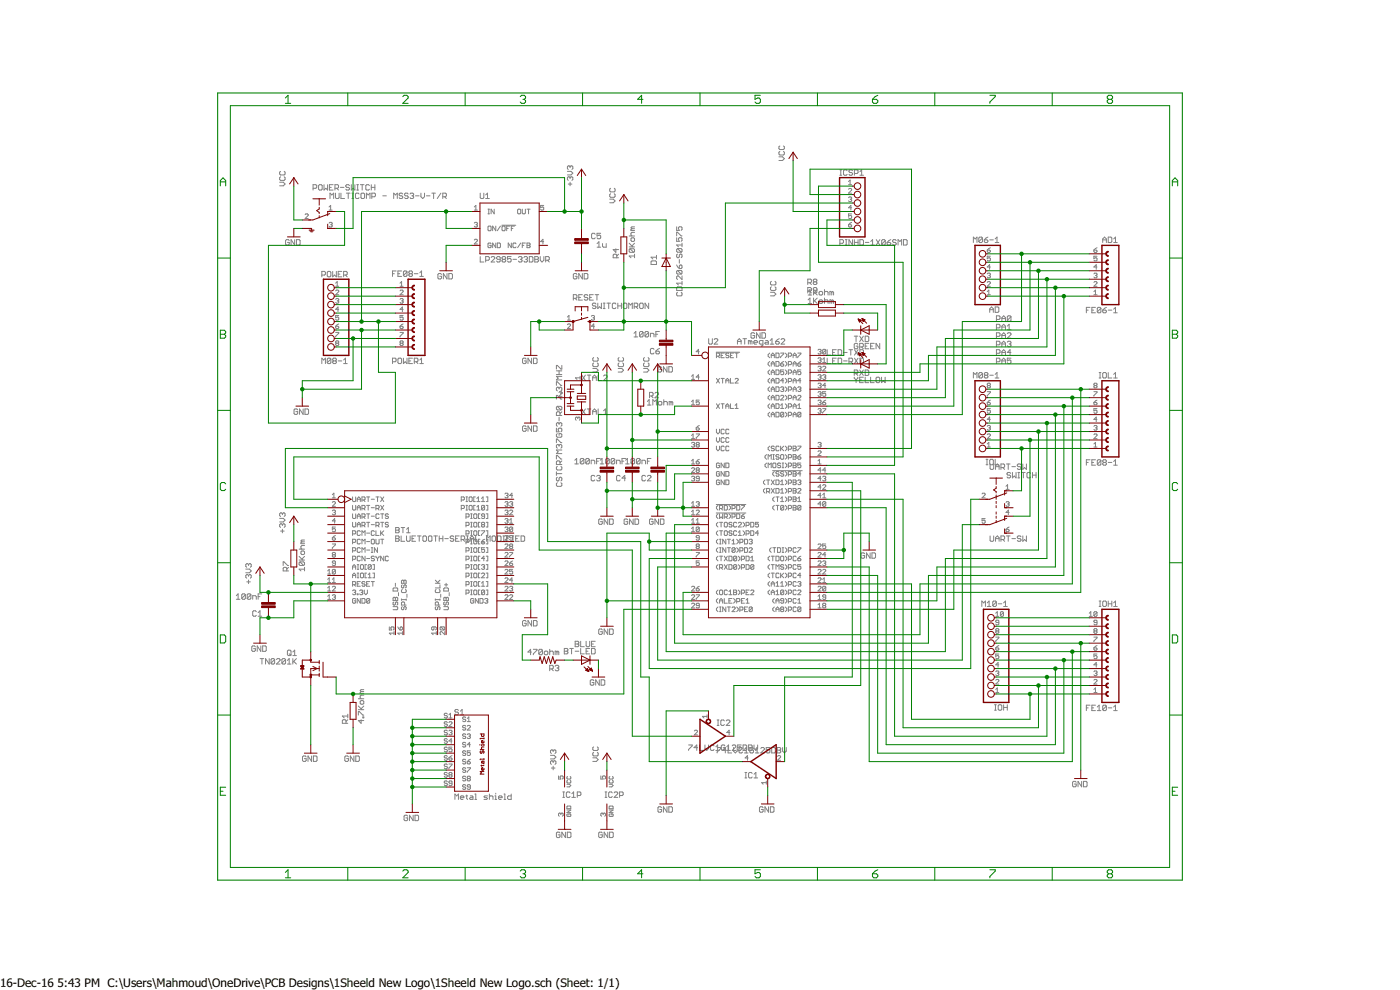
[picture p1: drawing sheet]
<svg xmlns="http://www.w3.org/2000/svg" width="420mm" height="297mm" viewBox="0 0 420 297" stroke-linecap="round" stroke-linejoin="round" font-family="sans-serif">
<defs><g id="words">
<g font-size="3.5">
<text x="0" y="296">16-Dec-16</text>
<text x="17.3" y="296">5:43 PM C:\Users\Mahmoud\OneDrive\PCB Designs\1Sheeld New Logo\1Sheeld New Logo.sch (Sheet: 1/1)</text>
</g>
</g></defs>
<g fill="none" stroke="#808080" stroke-width=".3">
<path d="M83.9 54.7h1.1l.6 .5-.6 .6h-1.1M84.2 51.4l-.3 .3v.5l.3 .3h1.1l.3-.3v-.5l-.3-.3M84.2 53l-.3 .3v.5l.3 .3h1.1l.3-.3v-.5l-.3-.3M94 56.5h.8l.3-.3v-.5l-.3-.3h-.8v1.6M95.6 55.7l.3-.3h.5l.3 .3v1.1l-.3 .2h-.5l-.3-.2zM97.2 55.4v1.6l.6-.5 .5 .5v-1.6M98.9 56.2h.5M99 59.6v-1.6l.6 .5 .5-.5v1.6M100 55.4h-1.1v1.6h1.1M100.5 56.5h.8l.3-.3v-.5l-.3-.3h-.8v1.6M100.7 58v1.3l.2 .3h.6l.3-.3v-1.3M101 56.5l.6 .5"/>
<path d="M102.2 56.2h1M102.3 58v1.6h1.1M103.9 58h1.2M104.5 58v1.6M104.9 55.7l-.3-.3h-.5l-.3 .3 .3 .5h.5l.3 .3-.3 .5h-.5l-.3-.2M105.4 55.4v1.6l.6-.5 .5 .5v-1.6M105.6 59.6h.5M105.6 58h.5M105.9 58v1.6M107.1 55.4h.5M107.1 57h.5M107.3 55.4v1.6"/>
<path d="M107.8 58.2l-.3-.2h-.5l-.3 .2v1.1l.3 .3h.5l.3-.3M108.2 55.4h1M108.3 58.2l.3-.2h.5l.3 .2v1.1l-.3 .3h-.5l-.3-.3zM108.7 55.4v1.6M110 59.6v-1.6l.5 .5 .5-.5v1.6M110.9 55.7l-.3-.3h-.5l-.3 .3v1.1l.3 .2h.5l.3-.2M111.4 55.4v1.6M111.4 56.2h1.1M111.6 59h.8l.3-.2v-.6l-.3-.2h-.8v1.6M112.5 55.4v1.6M114.9 58.8h1.1M118.2 59.6v-1.6l.5 .5 .5-.5v1.6"/>
<path d="M120.9 58.2l-.3-.2h-.5l-.3 .2 .3 .6h.5l.3 .2-.3 .6h-.5l-.3-.3M122.5 58.2l-.3-.2h-.5l-.3 .2 .3 .6h.5l.3 .2-.3 .6h-.5l-.3-.3M123.1 58.2l.2-.2h.6l.2 .2-.2 .6M123.6 58.8h.3M123.9 58.8l.2 .2-.2 .6h-.6l-.2-.3M124.7 58.8h1.1M126.3 58v1l.6 .6 .5-.6v-1M128 58.8h1.1M129.6 58h1.1M130.1 58v1.6M132.3 58l-1.1 1.6M132.9 59h.8l.3-.2v-.6l-.3-.2h-.8v1.6"/>
<path d="M133.4 59l.6 .6M144.1 58v1.3l.3 .3h.5l.3-.3v-1.3M145.8 59.6h1.1M145.8 58.5l.5-.5v1.6M170.3 51.4h1.1l.5 .5-.5 .6h-1.1M170.5 55.2h1.1M171.1 50v.3M171.1 53.3v.3M171.1 54.7v1.1M171.1 53.3l-.3-.3-.5 .3v.5l.2 .3M171.1 50l-.3-.2-.5 .2v.6l.2 .2M171.1 53.3l.3-.3 .5 .3v.5l-.3 .3"/>
<path d="M171.1 50l.3-.2 .5 .2v.6l-.3 .2M183 59.8h1.1l.5 .5-.5 .5h-1.1M183.2 58.1l-.2 .3v.5l.2 .3h1.1l.3-.3v-.5l-.3-.3M183.2 56.5l-.2 .2v.6l.2 .3h1.1l.3-.3v-.6l-.3-.2M233.8 47.1h1l.6 .5-.6 .6h-1M234 45.4l-.2 .3v.5l.2 .3h1.1l.3-.3v-.5l-.3-.3M234 43.8l-.2 .2v.6l.2 .3h1.1l.3-.3v-.6l-.3-.2M252.1 52.6h.5M252.1 51h.5M252.3 51v1.6M254.2 51.2l-.2-.2h-.6l-.2 .2v1.1l.2 .3h.6l.2-.3M254.7 56.8l.2-.2 .7 .2-.9 1.2h.9"/>
<path d="M254.7 59.3l.7-.2 .2 .2-.2 .5M254.7 54.5l.4-.5v1.4M254.7 55.4h.9M255.1 59.8h.3M255.4 59.8l.2 .2-.2 .5-.7-.2M255.9 51.2l-.3-.2h-.5l-.3 .2 .3 .6h.5l.3 .2-.3 .6h-.5l-.3-.3M256.4 52h.8l.3-.2v-.6l-.3-.2h-.8v1.6M258.1 51.5l.5-.5v1.6M258.1 52.6h1M86.8 72.2l-.3-.3h-.5l-.3 .3v1.1l.3 .2h.5l.3-.2v-.6h-.5M88.4 71.9v1.6l-1-1.6v1.6M89 71.9h.8l.3 .3v1.1l-.3 .2h-.8z"/>
<path d="M91.6 64.4l.2-.2 .7 .2-.9 1.2h.9M98.8 62.1l.4-.5v1.4M98.8 67l.7-.3 .2 .3-.2 .4M98.8 63h.9M99.2 67.4h.3M99.5 67.4l.2 .2-.2 .5-.7-.2M142.3 62.1l.5-.5v1.4M142.3 63h1M142.3 67l.7-.3 .3 .3-.3 .4M142.3 72l.3-.2 .7 .2-1 1.2h1M142.8 67.4h.2M143 67.4l.3 .2-.3 .5-.7-.2"/>
<path d="M144.1 77v1.6h1.1M145.8 78.1h.8l.3-.3v-.5l-.3-.3h-.8v1.6M146.5 68.1l.2-.3 .7 .3v.9l-.2 .2-.7-.2zM146.5 64.2h.4M146.5 62.8h.4M146.7 62.8v1.4M147.4 73.2l-.2-.3-.7 .3v.9l.7 .2 .2-.7h-.5M147.4 77.3l.3-.3h.5l.3 .3v.2l-1.1 1.1h1.1M148.3 62.8v1.4l-.9-1.4v1.4M148.8 67.8v1.4l-1-1.4v1.4M148.8 72.9v1.4l-1-1.4v1.4M149.2 72.9h.7l.3 .3v.9l-.3 .2h-.7z"/>
<path d="M150.1 77.8h-.8l-.3-.3 .3-.5h.5l.3 .3v1l-.3 .3h-.5l-.3-.3M150.2 67.8l-1 1.4M150.6 67.6h4.2M150.9 67.8l.7 .3v.9l-.2 .2-.7-.2v-.9zM150.9 77.8l-.2-.3 .2-.5h.6l.3 .3-.3 .5M150.9 77.8l-.2 .3 .2 .5h.6l.3-.3-.3-.5M150.9 77.8h.6M152.1 68.5h.4M153 67.8h-.9v1.4M153.4 77h-1.1v.8l.5-.3 .6 .3v.5l-.3 .3h-.5l-.3-.3M153.5 72.9v1.4l-1-1.4v1.4M153.5 68.5h.4"/>
<path d="M153.9 77.8h1.1M154.4 67.8h-.9v1.4M154.9 73.2l-.3-.3-.7 .3v.9l.3 .2 .7-.2M155.3 63l.3-.2 .7 .2v.9l-.3 .3-.7-.3zM155.6 77.3l.3-.3h.5l.3 .3-.3 .5M156.1 77.8h.3M156.3 72.9l-1 1.4M156.4 77.8l.3 .3-.3 .5h-.5l-.3-.3M156.7 62.8v1.1l.3 .3 .7-.3v-1.1M156.7 73.6h.5M157.2 77.3l.3-.3h.5l.3 .3-.3 .5M157.7 72.9h-1v1.4"/>
<path d="M157.8 77.8h.2M158 77.8l.3 .3-.3 .5h-.5l-.3-.3M158.2 72.9h.7l.2 .3-.2 .4 .2 .5-.2 .2h-.7zM158.2 62.8h.9M158.2 73.6h.7M158.6 62.8v1.4M158.9 77h.8l.2 .3v1l-.2 .3h-.8zM160.5 77h.8l.3 .3-.3 .5 .3 .5-.3 .3h-.8zM160.5 77.8h.8M162.1 77v1.1l.6 .5 .5-.5v-1.1M163.2 61.6h-1v.7l.7-.2 .3 .7-.3 .2-.7-.2M163.2 72.5h-1l.7-.7v1.4"/>
<path d="M163.8 78.1h.8l.2-.3v-.5l-.2-.3h-.8v1.6M164.3 78.1l.5 .5M178.6 70.3l-.2-.3h-.6l-.3 .3v1.1l.3 .2h.6l.2-.2M179.2 73.1l.5-.6v1.7M179.2 74.2h1.1M180.3 70h-1.1v.8l.5-.3 .6 .3v.6l-.3 .2h-.5l-.3-.2M180.8 73.1v.8l.3 .3h.8v-1.1M184.8 74.6v1.1l-.8-.8h1.7M185.1 77.3v-.8l-.3-.2h-.5l-.3 .2v.8h1.7M185.7 76.3l-.6 .5M188.8 74.1h1.6M188.8 73l1.1 1.1"/>
<path d="M188.8 70.8h1.6M189.1 74.6h1.1l.2 .3v.5l-.2 .3M189.1 74.6l-.3 .3v.5l.3 .3h1.1M189.1 74.6l1.1 1.1M189.4 71.6l.2-.2h.6l.2 .2v.6l-.2 .2h-.6l-.2-.2zM189.6 68.6l-.2 .6h1M189.6 68.6h.8M190.4 76.8h-1.6l.6 .5M190.4 76.3v1M190.4 73l-.8 .8M190.4 69.7h-.8l-.2 .3v.5l.2 .3M190.4 68.1h-.8l-.2 .2 .2 .3"/>
<path d="M195.4 78.5l.3-.2h1l.3 .2v.9h-1.6zM197 76.6v1.1M197 77.2h-1.6l.5 .5M203.1 71.3v1.1h.8l-.3-.8 .3-.3h.5l.3 .3v.5l-.3 .3M203.1 70.8v-1.1l1.6 1.1M203.1 68.1v1h.8l-.3-.8 .3-.2h.5l.3 .2v.6l-.3 .2M203.1 79.5l.8 1.1M203.3 74.6l-.2 .3v.5l.2 .3h1.1M203.3 76.2l-.2 .3v.5l.2 .3 .6-.3v-.5l.3-.3 .5 .3v.5l-.3 .3M203.3 74.6h1.1l.3 .3v.5l-.3 .3M203.3 74.6l1.1 1.1M203.9 79.8l.5-.3 .3 .3v.5l-.3 .3h-.5z"/>
<path d="M203.9 77.9v1.1M204.7 73.5h-1.6l.5 .5M204.7 73v1M252.1 73h.8l.2-.3v-.5l-.2-.3h-.8v1.6M253.7 73.5h.5M253.7 71.9h.5M254 71.9v1.6M254.7 67.4h.7l.2 .5-.7 .2zM255.6 66.7l-.9 .7M255.6 62.3h-.9l.7-.7v1.4M255.6 64.2h-.9v.7l.7-.3 .2 .7-.2 .3-.7-.3M255.9 71.9v1.6l-1.1-1.6v1.6"/>
<path d="M256.4 72.7h1.1M256.4 71.9v1.6M257.5 71.9v1.6M258.1 71.9h.8l.2 .3v1.1l-.2 .2h-.8zM259.7 72.7h1.1M261.3 73.5h1.1M261.3 72.5l.6-.6v1.6M263 71.9l1.1 1.6M264.1 71.9l-1.1 1.6M265.7 72.2v1.1l-.3 .2h-.5l-.3-.2M265.7 72.2l-.3-.3h-.5l-.3 .3v1.1M265.7 72.2l-1.1 1.1"/>
<path d="M266.2 72.7h.9l.2 .6-.2 .2h-.6l-.3-.2zM267.3 71.9l-1.1 .8M269 72.2l-.3-.3h-.6l-.2 .6 .2 .2h.6l.3 .6-.3 .2h-.6l-.2-.2M269.5 73.5v-1.6l.6 .6 .5-.6v1.6M271.1 71.9h.9l.2 .3v1.1l-.2 .2h-.9zM292.1 72.8v-1.7l.6 .6 .5-.6v1.7M294.9 71.4l-.3-.3h-.6l-.2 .3v1.1M294.9 71.4v1.1l-.3 .3h-.6l-.2-.3M294.9 71.4l-1.1 1.1M295.4 72h.8l.3 .5-.3 .3h-.5l-.3-.3zM296.3 75h.7l.2 .5-.7 .2zM296.5 71.1l-1.1 .9"/>
<path d="M297 72h1.1M297.2 76.9h-.9v.7l.7-.3 .2 .7-.2 .3-.7-.3M297.2 74.3l-.9 .7M298.7 72.8h1.1M298.7 71.7l.5-.6v1.7M328.3 75h.7l.2 .5-.7 .2zM329.2 76.9h-.9v.7l.7-.3 .2 .7-.2 .3-.7-.3M329.2 74.3l-.9 .7M330.9 72h1.1M330.9 72.8v-1.1l.6-.6 .5 .6v1.1M332.6 71.1h.8l.3 .3v1.1l-.3 .3h-.8zM334.2 72.8h1.1"/>
<path d="M334.2 71.7l.6-.6v1.7M96.6 82.5h.8l.3-.2v-.6l-.3-.3h-.8v1.7M98.5 81.4h.5l.3 .3v1.1l-.3 .3h-.5l-.3-.3v-1.1zM99.8 81.4v1.7l.6-.6 .5 .6v-1.7M100.7 87.3l.3-.3 .7 .3-1 1.1h1M100.7 85.9h1M100.7 85l.5-.5v1.4M100.7 89.8l.7-.2 .3 .2-.3 .5M100.7 97.9h.7l.3 .5-.7 .2zM100.7 99.7h1l-1 1.4M101.2 90.3h.2M101.4 90.3l.3 .2-.3 .5-.7-.3"/>
<path d="M101.5 82.3h.5M101.7 94.7h-1v.7l.5-.3 .5 .3-.3 .7-.7-.3M101.7 92.8h-1l.7-.7v1.4M101.7 97.2l-1 .7M102.6 81.4h-1.1v1.7h1.1M103.1 82.5h.8l.3-.2v-.6l-.3-.3h-.8v1.7M103.7 82.5l.5 .6M117.8 82.1h.5M118.9 81.3h-1.1v1.6M119.4 82.1h.6M120.1 87.3l.2-.3 .7 .3-.9 1.1h.9M120.1 85.9h.9"/>
<path d="M120.1 89.8l.7-.2 .2 .2-.2 .5M120.1 97.9h.7l.2 .5-.7 .2zM120.1 99.7h.9l-.9 1.4M120.1 85l.4-.5v1.4M120.5 81.3h-1.1v1.6h1.1M120.5 90.3h.3M120.8 90.3l.2 .2-.2 .5-.7-.3M121 92.8h-.9l.7-.7v1.4M121 94.7h-.9v.7l.7-.3 .2 .7-.2 .3-.7-.3M121 97.2l-.9 .7M122.2 81.6l-.3-.3h-.6l-.2 .3v1.1M122.2 81.6v1.1l-.3 .2h-.6l-.2-.2"/>
<path d="M122.2 81.6l-1.1 1.1M123 82.1l-.3 .3 .3 .5h.5l.3-.2-.3-.6M123 82.1l-.3-.2 .3-.6h.5l.3 .3-.3 .5M123 82.1h.5M124.3 82.1h1.1M126 82.9h1.1M126 81.9l.5-.6v1.6M132.5 82.3l-.3-.2h-.5l-.3 .2v1.1l.3 .3h.5l.3-.3v-.5h-.5M134.2 82.1v1.6l-1.1-1.6v1.6M134.7 82.1h.8l.3 .2v1.1l-.3 .3h-.8zM170.3 96.1h.9M170.3 97.4l.2-.2 .7 .2-.9 1.2h.9"/>
<path d="M170.3 95.1l.5-.4v1.4M172.1 89.5h.8l.2-.3v-.5l-.2-.3h-.8v1.6M172.6 89.5l.5 .5M173.1 82.3l-.2-.2h-.6l-.2 .2v1.1l.2 .3h.6l.2-.3v-.5h-.5M173.7 89.2h.5M174.8 82.1v1.6l-1.1-1.6v1.6M174.8 88.4h-1.1v1.6h1.1M175.3 82.1h.8l.3 .2v1.1l-.3 .3h-.8zM176.4 88.7l-.3-.3h-.5l-.3 .6 .3 .2h.5l.3 .6-.3 .2h-.5l-.3-.2M177 89.2h.5M177.5 94.9l.7-.2 .2 .2-.2 .5M177.9 95.4h.3"/>
<path d="M178.1 88.4h-1.1v1.6h1.1M178.2 95.4l.2 .2-.2 .5-.7-.3M178.4 97.9h-.9l.7-.7v1.4M178.6 88.4h1.1M178.9 91.2l-.3-.2h-.6l-.2 .5 .2 .3h.6l.3 .5-.3 .3h-.6l-.2-.3M179.2 88.4v1.6M179.4 91v1.6l.6-.6 .5 .6v-1.6M181 91h.6M181 92.6h.6M181.3 91v1.6M182.1 91h1.1M182.7 91v1.6"/>
<path d="M184.8 91.2l-.2-.2h-.6l-.2 .2v1.1l.2 .3h.6l.2-.3M185.4 91.8h1.1M185.4 91v1.6M186.5 91v1.6M187 91.2l.3-.2h.6l.2 .2v1.1l-.2 .3h-.6l-.3-.3zM188.7 92.6v-1.6l.5 .5 .6-.5v1.6M190.3 92h.8l.3-.2v-.6l-.3-.2h-.8v1.6M190.9 92l.5 .6M192.2 91h.6l.2 .2v1.1l-.2 .3h-.6l-.2-.3v-1.1zM193 99.7v1.1l-.3 .3h-.5l-.3-.3M193 99.7l-.3-.2h-.5l-.3 .2v1.1M193 99.7l-1.1 1.1"/>
<path d="M194.6 99.7l-.2-.2h-.6l-.2 .2v1.1M194.6 99.7v1.1l-.2 .3h-.6l-.2-.3M194.6 99.7l-1 1.1M194.7 91v1.6l-1.1-1.6v1.6M197.9 99.5h-1.1v1.6M203.1 86.3l.2-.2h1.1l.3 .2v.8h-1.6zM203.3 87.7l-.2 .3v.5l.2 .3h1.1l.3-.3v-.5l-.3-.3M203.3 81.2l-.2 .2v.6l.2 .2h1.1M203.3 81.2h1.1l.3 .2v.6l-.3 .2M203.3 81.2l1.1 1M204.7 82.8v1.1l-1.1-1.1h-.3l-.2 .3v.5l.2 .3M204.7 84.4v1.1"/>
<path d="M204.7 85h-1.6l.5 .5M228.1 99.8v1.7l-1.1-1.7v1.7M228.7 99.8h.8l.2 .3v1.1l-.2 .3h-.8zM231.2 87.7h1.1l.6 .5-.6 .6h-1.1M231.5 86.1l-.3 .2v.6l.3 .2h1.1l.3-.2v-.6l-.3-.2M231.5 84.4l-.3 .3v.5l.3 .3h1.1l.3-.3v-.5l-.3-.3M242.4 87.4h.8l.3-.3v-.5l-.3-.3h-.8v1.6M242.4 84.8h.8l.3-.2v-.6l-.3-.2h-.8v1.6M242.5 90l.6-.6v1.7M242.5 87.4l.6-.5v1.6M242.5 88.5h1.1M242.5 91.1h1.1"/>
<path d="M243 84.8l.5 .6M243 87.4l.5 .5M244.2 86.9v1.6M244.2 89.4v1.7M244.3 84.6l-.2-.3 .2-.5h.6l.3 .2-.3 .6M244.3 84.6l-.2 .2 .2 .6h.6l.3-.3-.3-.5M244.3 84.6h.6M244.4 87.7l.9 .8M244.4 90.3l.9 .8M245.2 87.1h-.9l-.2-.3 .2-.5h.6l.3 .3v1.1l-.3 .2h-.6l-.2-.2M245.3 86.9l-1.1 1.1M245.3 89.4l-1.1 1.1"/>
<path d="M245.8 90.3l.3-.3h.5l.3 .3v.5l-.3 .3h-.5l-.3-.3zM245.8 87.7l.3-.3h.5l.3 .3v.5l-.3 .3h-.5l-.3-.3zM247.4 90.3l.3-.3h.6l.2 .3v.8M247.4 87.7l.3-.3h.6l.2 .3v.8M247.4 86.9v1.6M247.4 89.4v1.7M249.6 87.7l-.5-.3v1.1M249.6 90.3l-.5-.3v1.1M249.6 87.7v.8M249.6 90.3v.8M249.6 87.7l.3-.3 .3 .3v.8M249.6 90.3l.3-.3 .3 .3v.8"/>
<path d="M296.3 87.5l.5-.5v1.4M296.3 88.4h.9M296.3 84.7l.2-.2 .7 .2-.9 1.2h.9M296.3 82.2l.7-.2 .2 .2-.2 .5M296.8 82.7h.2M297 82.7l.2 .2-.2 .5-.7-.3M297 93.7v-1.1l.6-.5 .5 .5v1.1M297 92.9h1.1M297.2 80.1h-.9l.7-.7v1.4M298.7 92.1h.8l.3 .3v1.1l-.3 .2h-.8zM299 95.8h.8l.3-.2v-.6l-.3-.2h-.8v1.6M299 98.4h.8l.3-.3v-.5l-.3-.3h-.8v1.6"/>
<path d="M300.7 96.4v-1.1l.5-.5 .6 .5v1.1M300.7 98.9v-1l.5-.6 .6 .6v1M300.7 98.1h1.1M300.7 95.6h1.1M302.3 97.9l.6-.6v1.6M302.3 98.9h1.1M303.4 95l-.3-.2h-.5l-.3 .2v1.1M303.4 95v1.1l-.3 .3h-.5l-.3-.3M303.4 95l-1.1 1.1M326 93h.6M327.1 92.2h-1.1v1.7M327.7 93h.5"/>
<path d="M328.3 88.4h.9M328.3 84.7l.2-.2 .7 .2-.9 1.2h.9M328.3 82.2l.7-.2 .2 .2-.2 .5M328.3 87.5l.5-.5v1.4M328.8 92.2h-1.1v1.7h1.1M328.8 82.7h.2M329 82.7l.2 .2-.2 .5-.7-.3M329.2 80.1h-.9l.7-.7v1.4M330.4 92.5l-.3-.3h-.5l-.3 .3v1.1M330.4 92.5v1.1l-.3 .3h-.5l-.3-.3M330.4 92.5l-1.1 1.1M330.9 93h.9l.2 .6-.2 .3h-.6l-.3-.3z"/>
<path d="M332 92.2l-1.1 .8M332.6 93h1.1M334.2 93.9h1.1M334.2 92.8l.6-.6v1.7M96.6 109.1v-1.6l.5 .5 .6-.5v1.6M99.3 107.7l-.3-.2h-.5l-.3 .2v1.1M99.3 107.7v1.1l-.3 .3h-.5l-.3-.3M99.3 107.7l-1.1 1.1M100.1 108.3l-.3-.3 .3-.5h.6l.2 .2-.2 .6M100.1 108.3l-.3 .2 .3 .6h.6l.2-.3-.2-.5M100.1 108.3h.6M101 103l-.3 .2 .3 .5 .7-.3-.3-.4"/>
<path d="M101 103l-.3-.3 .3-.4 .7 .2-.3 .5M101 103h.4M101.5 108.3h1.1M103.1 109.1h1.1M103.1 108l.6-.5v1.6M117.8 108.5h.8l.3-.2v-.6l-.3-.2h-.8v1.6M119.4 107.7l.3-.2h.5l.3 .2v1.1l-.3 .3h-.5l-.3-.3zM120.3 103l-.2 .2 .2 .5 .7-.3-.2-.4M120.3 103l-.2-.3 .2-.4 .7 .2-.2 .5M120.3 103h.5M121.1 107.5v1.6l.5-.6 .6 .6v-1.6M122.7 108.3h.6"/>
<path d="M123.8 107.5h-1.1v1.6h1.1M124.3 108.5h.9l.2-.2v-.6l-.2-.2h-.9v1.6M124.9 108.5l.5 .6M126 109.1h1.1M126 108l.5-.5v1.6M157.9 107.7l-.3-.2h-.5l-.3 .2v1.1l.3 .3h.5l.3-.3v-.5h-.5M159.5 107.5v1.6l-1-1.6v1.6M160.1 107.5h.8l.3 .2v1.1l-.3 .3h-.8zM167 115.6v-1h.3l1 1h.3M167 119.7v-1.1h.3l1 1.1h.3M167 112.4h1.6M167 111.3h1.6"/>
<path d="M167.7 117.8l.3-.3 .7 .3-1 1.1h1M167.8 116.5l-.3-.3-.5 .3v.5l.3 .3M167.8 116.5l.3-.3 .5 .3v.5l-.3 .3M167.8 111.3v1.1M167.8 116.5v.2M168.3 117.8h.3v.3h-.3zM168.6 109.6v1.1h-.3l-1-1.1h-.3v1.1M168.6 112.9h-1.6l.5 .6-.5 .5h1.6M174.1 113.4h-1.4l.5 .4M174.1 112.9v.9M174.6 112.5l1.1 1.7M175.7 112.5l-1.1 1.7"/>
<path d="M176.2 112.5h1.1M176.8 112.5v1.7M177.9 114.2v-1.1l.5-.6 .6 .6v1.1M177.9 113.3h1.1M177.9 110.6h1.1l.5 .5-.5 .5h-1.1M178.2 108.9l-.3 .3v.5l.3 .3h1.1l.2-.3v-.5l-.2-.3M178.2 107.3l-.3 .2v.6l.3 .3h1.1l.2-.3v-.6l-.2-.2M179.5 112.5v1.7h1.1M181.1 112.8l.3-.3h.5l.3 .3v.3l-1.1 1.1h1.1M185.5 110.6h1.1l.5 .5-.5 .5h-1.1M185.8 108.9l-.3 .3v.5l.3 .3h1.1l.2-.3v-.5l-.2-.3M185.8 107.3l-.3 .2v.6l.3 .3h1.1l.2-.3v-.6l-.2-.2"/>
<path d="M190.3 100l.5-.5v1.6M190.3 101.1h1.1M193.1 110.6h1.1l.6 .5-.6 .5h-1.1M193.4 108.9l-.3 .3v.5l.3 .3h1.1l.3-.3v-.5l-.3-.3M193.4 107.3l-.3 .2v.6l.3 .3h1.1l.3-.3v-.6l-.3-.2M194.9 118.8h.8l.3-.3v-.5l-.3-.3h-.8v1.7M195.2 101.1v-1.1h.8l.3 .3v.8M195.5 118.8l.5 .6M196.3 104.8l-.3-.3h-.5l-.3 .3v1.1l.3 .3h.5l.3-.3M196.6 118l.2-.3h.6l.2 .3v.3l-1 1.1h1M196.8 105.4h.9l.2 .5-.2 .3h-.6l-.3-.3zM196.8 100.3h.6"/>
<path d="M197.9 104.5l-1.1 .9M198.5 110.3l-.2-.3h-.6l-.2 .3v1.1l.2 .2h.6l.2-.2v-.6h-.5M199.2 119.9v1.6M200.2 110v1.6l-1.1-1.6v1.6M200.7 110h.8l.3 .3v1.1l-.3 .2h-.8zM207.5 113.8h1M207.5 112.9l.5-.5v1.4M209.9 113.1h-1l.7-.7v1.4M209.9 105.5h-1l.7-.7v1.4M212.7 101.6v1.4l.3 .3h.5l.3-.3v-1.4M214.3 101.9l.3-.3h.5l.3 .3v.3l-1.1 1.1h1.1M214.9 105.7h7.1"/>
<path d="M215 106.9h.7l.2-.7-.2-.3h-.7v1.4M215 113.5l.9 1.4M215.5 106.9l.4 .4M215.9 113.5l-.9 1.4M216.4 106.6h.5M216.4 113.5h1M216.9 113.5v1.4M217.4 105.9h-1v1.4h1M217.8 114.2h1M217.8 114.9v-.9l.5-.5 .5 .5v.9M218.8 106.2l-.7-.3-.3 .5 .7 .2 .3 .5-.3 .2-.7-.2M219.2 113.5v1.4h1"/>
<path d="M219.2 106.6h.5M220.2 105.9h-1v1.4h1M220.6 113.8l.3-.3 .7 .3-1 1.1h1M220.6 105.9h1M221.1 105.9v1.4M221.3 103.3v-1.1l.6-.6 .5 .6v1.1M221.3 102.4h1.1M223 101.6h1M223.5 101.6v1.7M225.1 102.4l-.5-.2v1.1M225.1 102.4v.9M225.1 102.4l.3-.2 .3 .2v.9"/>
<path d="M226.2 102.7h1.1l-.2-.5h-.6l-.3 .2v.6l.3 .3h.6M226.5 100.1l-.3-.3h-.5l-.3 .3v1.1l.3 .3h.5l.3-.3v-.5h-.6M229 103.3h-.9l-.2-.3v-.6l.2-.2h.9v1.3l-.6 .3M229.8 102.2h.5l.3 .2v.9h-.8l-.3-.3 .3-.3h.8M231 108.5l-.5 .4v.5l.5 .5M231 105.9l-.5 .5v.5l.5 .4M231 111l-.5 .5v.4l.5 .5M231 113.5l-.5 .5v.5l.5 .4M231 116.1l-.5 .4v.5l.5 .5M231 118.6l-.5 .5v.4l.5 .5M231.1 103.3h1.1M231.1 102.2l.6-.6v1.7"/>
<path d="M231.5 114.9v-.9l.4-.5 .5 .5v.9M231.5 112.4v-.9l.4-.5 .5 .5v.9M231.5 107.3v-.9l.4-.5 .5 .5v.9M231.5 109.9v-1l.4-.4 .5 .4v1M231.5 117.5v-1l.4-.4 .5 .4v1M231.5 106.6h.9M231.5 109.2h.9M231.5 111.7h.9M231.5 114.2h.9M231.5 116.8h.9M231.5 119.3h.9M232.8 102.4h.8l.3 .6-.3 .3h-.6l-.2-.3z"/>
<path d="M232.9 105.9h.7l.2 .3v.9l-.2 .2h-.7zM232.9 108.5h.7l.2 .2v.9l-.2 .3h-.7zM232.9 111h.7l.2 .2v1l-.2 .2h-.7zM232.9 113.5h.7l.2 .3v.9l-.2 .2h-.7zM232.9 116.1h.7l.2 .2v.9l-.2 .3h-.7zM232.9 118.6h.7l.2 .3v.9l-.2 .2h-.7zM233.9 101.6l-1.1 .8M234.3 116.3l.7-.2 .2 .2-.2 .5M234.3 118.9l.2-.3 .7 .3-.9 1.1h.9M234.3 105.9h.9l-.9 1.4M234.3 109.2h.7l.2 .4-.7 .3zM234.4 101.9l.3-.3h.5l.3 .3v.3l-1.1 1.1h1.1"/>
<path d="M234.7 116.8h.3M235 116.8l.2 .2-.2 .5-.7-.3M235.2 111h-.9v.7l.7-.2 .2 .7-.2 .2h-.5l-.2-.2M235.2 108.5l-.9 .7M235.2 114.2h-.9l.7-.7v1.4M235.7 113.5l.4 .5v.5l-.4 .4M235.7 108.5l.4 .4v.5l-.4 .5M235.7 105.9l.4 .5v.5l-.4 .4M235.7 111l.4 .5v.4l-.4 .5M235.7 116.1l.4 .4v.5l-.4 .5M235.7 118.6l.4 .5v.4l-.4 .5M236.6 119.5h.7l.2-.6-.2-.3h-.7v1.4"/>
<path d="M236.6 117h.7l.2-.7-.2-.2h-.7v1.4M236.6 106.9h.7l.2-.7-.2-.3h-.7v1.4M236.6 109.4h.7l.2-.2-.2-.7h-.7v1.4M236.6 111.9h.7l.2-.7-.2-.2h-.7v1.4M236.6 114.5h.7l.2-.7-.2-.3h-.7v1.4M238 114.9v-.9l.5-.5 .5 .5v.9M238 106.6h1M238 107.3v-.9l.5-.5 .5 .5v.9M238 109.9v-1l.5-.4 .5 .4v1M238 112.4v-.9l.5-.5 .5 .5v.9M238 117.5v-1l.5-.4 .5 .4v1M238 109.2h1"/>
<path d="M238 111.7h1M238 114.2h1M238 116.8h1M238 119.3h1M239.4 118.9l.2-.3 .7 .3-.9 1.1h.9M239.4 105.9h.9l-.9 1.4M239.4 109.2h.7l.2 .4-.7 .3zM239.4 116.3l.7-.2 .2 .2-.2 .5M239.9 116.8h.2M240.1 116.8l.2 .2-.2 .5-.7-.3M240.3 111h-.9v.7l.7-.2 .2 .7-.2 .2h-.5l-.2-.2M240.3 108.5l-.9 .7"/>
<path d="M240.3 114.2h-.9l.7-.7v1.4M245.5 112.7l.7-.3 .2 .3-.2 .4M245.5 117.8l.7-.3 .2 .3-.2 .4M245.5 115.2l.7-.2 .2 .2-.2 .5M245.5 107.6l.7-.2 .2 .2-.2 .5M245.5 105.1l.7-.3 .2 .3-.2 .4M245.5 110.1l.7-.2 .2 .2-.2 .5M246 113.1h.2M246 115.7h.2M246 105.5h.2M246 108.1h.2M246 110.6h.2"/>
<path d="M246 118.2h.2M246.2 110.6l.2 .2-.2 .5-.7-.2M246.2 115.7l.2 .2-.2 .5-.7-.3M246.2 118.2l.2 .2-.2 .5-.7-.2M246.2 105.5l.2 .2-.2 .5-.7-.2M246.2 108.1l.2 .2-.2 .5-.7-.3M246.2 113.1l.2 .3-.2 .4-.7-.2M246.9 110.1l.2-.2 .7 .2-.9 1.2h.9M246.9 112.7l.7-.3 .2 .3-.2 .4M246.9 108.8h.9M246.9 107.8l.5-.4v1.4M247.4 113.1h.2"/>
<path d="M247.6 113.1l.2 .3-.2 .4-.7-.2M247.8 117.5h-.9v.7l.7-.2 .2 .7-.2 .2-.7-.2M247.8 105.1l-.7-.3-.2 .3v.9M247.8 115.7h-.9l.7-.7v1.4M247.8 105.1v.9l-.2 .2-.7-.2M247.8 105.1l-.9 .9M248.2 107.5v1.6h1.1M248.2 104.9v1.7h1.1M249.9 108.3h.5M249.9 105.7h.5M251 107.5h-1.1v1.6h1.1M251 104.9h-1.1v1.7h1.1"/>
<path d="M251.5 107.5h.8l.3 .2v1.1l-.3 .3h-.8zM251.5 104.9h.8l.3 .3v1.1l-.3 .3h-.8zM253.2 108.3h1M253.2 105.7h1M254.8 108.5h.8l.3-.2v-.6l-.3-.2h-.8v1.6M254.8 104.9h1.1M255.3 104.9v1.7M255.3 108.5l.6 .6M256.4 112.1h.8l.3-.3v-.5l-.3-.3h-.8v1.6M256.4 113.2v.3l.5 .5M256.4 100.9h1.1M256.4 107.5l1.1 1.6"/>
<path d="M256.4 104.9l1.1 1.7M256.9 100.9v1.6M256.9 114v.8M256.9 112.1l.6 .5M257.5 103.3l-.3-.3h-.6l-.2 .3v1.1l.2 .2h.6l.3-.2v-.6h-.6M257.5 113.2v.3l-.6 .5M257.5 107.5l-1.1 1.6M257.5 104.9l-1.1 1.7M258 114h.6M258 104.1h.8l.3-.3v-.5l-.3-.3h-.8v1.6M258 111l1.1 1.6M258 100.9l1.1 1.6"/>
<path d="M258.1 107.5h.8l.2 .2v1.1l-.2 .3h-.8zM258.1 104.9h.8l.2 .3v1.1l-.2 .3h-.8zM258.6 104.1l.5 .5M259.1 113.2h-1.1v1.6h1.1M259.1 111l-1.1 1.6M259.1 100.9l-1.1 1.6M259.7 111h.8l.2 .3v1.1l-.2 .2h-.8zM259.7 113.2v1.6h1M259.7 100.9h.8l.2 .2v1.1l-.2 .3h-.8zM259.7 103.8h.5M260.7 103h-1v1.6h1M261.3 113.2v1.6h1.1"/>
<path d="M261.3 103.8h.5M262.4 103h-1.1v1.6h1.1M263.2 113.2h.5l.3 .3v1l-.3 .3h-.5l-.3-.3v-1zM264 103v1.6l-1.1-1.6v1.6M264.6 113.2v1.6l.5-.5 .5 .5v-1.6M292.1 113.4v-1.6l.6 .5 .5-.5v1.6M294.9 112.1l-.3-.3h-.6l-.2 .3v1M294.9 112.1v1l-.3 .3h-.6l-.2-.3M294.9 112.1l-1.1 1M295.7 112.6l-.3-.3 .3-.5h.5l.3 .3-.3 .5M295.7 112.6l-.3 .3 .3 .5h.5l.3-.3-.3-.5M295.7 112.6h.5"/>
<path d="M296.3 117.5h.9l-.9 1.4M296.5 115.7l-.2-.3 .2-.4 .7 .2-.2 .5M296.5 115.7l-.2 .2 .2 .5 .7-.3-.2-.4M296.5 115.7h.5M297 112.6h1.1M298.7 112.3l.5-.5v1.6M298.7 113.4h1.1M299 108.5h.8l.3-.2v-.6l-.3-.2h-.8v1.6M299 100.9h.8l.3-.2v-.6l-.3-.3h-.8v1.7M299 103.5h.8l.3-.3v-.5l-.3-.3h-.8v1.6M299 106h.8l.3-.3v-.5l-.3-.3h-.8v1.7M300.7 101.5v-1.1l.5-.6 .6 .6v1.1"/>
<path d="M300.7 104v-1.1l.5-.5 .6 .5v1.1M300.7 106.6v-1.1l.5-.6 .6 .6v1.1M300.7 109.1v-1.1l.5-.5 .6 .5v1.1M300.7 108.3h1.1M300.7 100.7h1.1M300.7 103.2h1.1M300.7 105.7h1.1M302.3 100.1l.3-.3h.5l.3 .3v.3l-1.1 1.1h1.1M302.3 102.7l.3-.3h.5l.3 .3-.3 .5M302.9 103.2h.2M303.1 103.2l.3 .3-.3 .5h-.5l-.3-.3M303.4 107.5h-1.1v.8l.6-.3 .5 .3v.5l-.3 .3h-.5l-.3-.3"/>
<path d="M303.4 105.7h-1.1l.8-.8v1.7M328.3 117.5h.9l-.9 1.4M328.5 115.7l-.2-.3 .2-.4 .7 .2-.2 .5M328.5 115.7l-.2 .2 .2 .5 .7-.3-.2-.4M328.5 115.7h.5M329.9 111.8h.5M329.9 113.4h.5M330.1 111.8v1.6M331.2 111.8h.6l.2 .3v1l-.2 .3h-.6l-.3-.3v-1zM332.6 111.8v1.6h1.1M334.2 113.4h1.1M334.2 112.3l.6-.5v1.6"/>
<path d="M89.3 123l-.2-.3h-.6l-.3 .3v1.1l.3 .2h.6l.2-.2v-.6h-.5M91 122.7v1.6l-1.1-1.6v1.6M91.5 122.7h.9l.2 .3v1.1l-.2 .2h-.9zM157.9 128.1l-.3-.3h-.5l-.3 .3v1l.3 .3h.5l.3-.3v-.5h-.5M159.5 127.8v1.6l-1-1.6v1.6M160.1 127.8h.8l.3 .3v1l-.3 .3h-.8zM167 128.5v1.1h.8l-.3-.6 .3-.5h.5l.3 .2v.6l-.3 .3M167 132.8v-1.1h.3l1 1.1h.3M167 137.7v-1h.3l1 1h.3M167.3 121.9l-.3 .3v.5l.3 .3h1M167.3 130.1l-.3 .3v.5l.3 .3h1l.3-.3v-.5l-.3-.3h-.5v.5M167.3 139.9l-.3 .3v.5l.3 .3h1l.3-.3v-.5l-.3-.3"/>
<path d="M167.3 121.9h1l.3 .3v.5l-.3 .3M167.3 121.9l1 1.1M167.8 127.1l-.3-.3-.5 .3v.5l.3 .3M167.8 133.6l-.3-.2-.5 .2v.6l.3 .3M167.8 127.1l.3-.3 .5 .3v.5l-.3 .3M167.8 133.6l.3-.2 .5 .2v.6l-.3 .3M167.8 125.2v1.1M167.8 127.1v.3M167.8 133.6v.3M168.1 124.7v-.9l-.3-.3h-.5l-.3 .3v.9h1.6M168.1 139.4v-.8l-.3-.3h-.5l-.3 .3v.8h1.6M168.6 138.3l-.5 .5"/>
<path d="M168.6 135h-1.6l.5 .6-.5 .5h1.6M168.6 123.5l-.5 .6M172.5 139.2h1.1M172.5 138.1l.6-.5v1.6M173.4 125.4l.2-.2 .5 .2-.2 .7M173.4 125.4l-.2-.2-.5 .2 .2 .7M173.4 125.4v.2M174.6 122.7l1.1 1.6M175.2 137.8v1.1l-.2 .3h-.6l-.3-.3M175.2 137.8l-.2-.2h-.6l-.3 .2v1.1M175.2 137.8l-1.1 1.1M175.7 122.7l-1.1 1.6"/>
<path d="M176.2 122.7h1.1M176.8 122.7v1.6M176.9 137.8v1.1l-.3 .3h-.6l-.2-.3M176.9 137.8l-.3-.2h-.6l-.2 .2v1.1M176.9 137.8l-1.1 1.1M177.4 139.2v-1.1h.8l.3 .3v.8M177.9 123.5h1.1M177.9 124.3v-1l.5-.6 .6 .6v1M179 138.4h.6M179.5 122.7v1.6h1.1M180.1 138.1l.6-.5v1.6M180.1 139.2h1.1"/>
<path d="M180.1 137.6h-1.1v1.6M181.1 124.3h1.1M181.1 123.3l.6-.6v1.6M182.9 137.8v1.1l-.3 .3h-.6l-.2-.3M182.9 137.8l-.3-.2h-.6l-.2 .2v1.1M182.9 137.8l-1.1 1.1M184.5 137.8l-.3-.2h-.5l-.3 .2v1.1M184.5 137.8v1.1l-.3 .3h-.5l-.3-.3M184.5 137.8l-1.1 1.1M185 139.2v-1.1h.8l.3 .3v.8M186.7 138.4h.5M187.7 139.2h1.1"/>
<path d="M187.7 138.1l.6-.5v1.6M187.8 137.6h-1.1v1.6M190.5 137.8v1.1l-.3 .3h-.5l-.3-.3M190.5 137.8l-.3-.2h-.5l-.3 .2v1.1M190.5 137.8l-1.1 1.1M192.1 137.8v1.1l-.3 .3h-.5l-.3-.3M192.1 137.8l-.3-.2h-.5l-.3 .2v1.1M192.1 137.8l-1.1 1.1M192.7 139.2v-1.1h.8l.2 .3v.8M194.3 120.5l.5-.6v1.6M194.3 121.5h1.1M194.3 138.4h.5"/>
<path d="M195.4 137.6h-1.1v1.6M195.9 121.5v-1.6l.6 .6 .5-.6v1.6M197.5 120.7l.3-.2h.6l.2 .2v.6l-.2 .2h-.6l-.3-.2zM199.2 120.7l.3-.2h.5l.3 .2v.8M201.4 120.7l-.6-.2v1M201.4 120.7v.8M201.4 120.7l.2-.2 .3 .2v.8M207.5 139.2h1M207.5 131.6h1M207.5 121.5h1M207.5 133l.7-.3 .3 .3-.3 .4M207.5 120.5l.5-.4v1.4"/>
<path d="M207.5 130.7l.5-.5v1.4M207.5 138.3l.5-.5v1.4M208 133.4h.2M208.2 133.4l.3 .3-.3 .4-.7-.2M208.9 138.5h.7l.3 .5-.7 .2zM208.9 128.4h.7l.3 .4-.7 .3zM208.9 130.2h1l-1 1.4M209.2 133.4h.4M209.2 133.4l-.3-.2 .3-.5 .7 .3-.3 .4M209.2 133.4l-.3 .3 .3 .4 .7-.2-.3-.5M209.9 120.1h-1v.7l.7-.3 .3 .7-.3 .3-.7-.3M209.9 127.7l-1 .7"/>
<path d="M209.9 137.8l-1 .7M215 128.8v.9l.5 .5 .4-.5v-.9M215 131.3v.9l.5 .5 .4-.5v-.9M215 133.9v.9l.5 .5 .4-.5v-.9M215 121.2l.9 1.4M215.9 139.2l-.2-.3-.7 .3v.9l.2 .2 .7-.2v-.5h-.4M215.9 121.2l-.9 1.4M216.4 121.2h1M216.9 121.2v1.4M217.4 129l-.3-.2-.7 .2v.9l.2 .3 .8-.3M217.4 131.6l-.3-.3-.7 .3v.9l.2 .2 .8-.2M217.4 134.1l-.3-.2-.7 .2v.9l.2 .3 .8-.3"/>
<path d="M217.4 138.9v1.4l-1-1.4v1.4M217.8 138.9h.7l.3 .3v.9l-.3 .2h-.7zM217.8 121.9h1M217.8 122.6v-1l.5-.4 .5 .4v1M218.8 129l-.3-.2-.7 .2v.9l.3 .3 .7-.3M218.8 134.1l-.3-.2-.7 .2v.9l.3 .3 .7-.3M218.8 131.6l-.3-.3-.7 .3v.9l.3 .2 .7-.2M219.2 121.2v1.4h1M220.6 121.6l.5-.4v1.4M220.6 122.6h1M230.1 138.9l-.5 .5v.5l.5 .4M230.1 136.4l-.5 .5v.4l.5 .5"/>
<path d="M230.5 137.8v-1.4l.5 .5 .5-.5v1.4M231 121.2l-.5 .4v.5l.5 .5M231 123.7l-.5 .5v.4l.5 .5M231 133.9l-.5 .4v.5l.5 .5M231.5 122.6v-1l.4-.4 .5 .4v1M231.5 120v-.9l.4-.5 .5 .5v.9M231.5 125.1v-.9l.4-.5 .5 .5v.9M231.5 121.9h.9M231.5 124.4h.9M231.9 139.2l.3-.3 .7 .3v.9l-.3 .2-.7-.2zM231.9 137.8h.5M231.9 136.4h.5"/>
<path d="M232.2 136.4v1.4M232.4 134.1l-.7-.2-.2 .4 .7 .3 .2 .4-.2 .3-.7-.3M232.9 121.2h.7l.2 .2v.9l-.2 .3h-.7zM232.9 123.7h.7l.2 .2v1l-.2 .2h-.7zM233.8 134.1l-.2-.2-.7 .2v.9l.2 .3 .7-.3M233.8 136.6l-.2-.2-.7 .2 .2 .5 .7 .2-.2 .5-.7-.2M234.3 136.6l.2-.2 .7 .2v1l-.2 .2-.7-.2zM234.3 139.2l-.3-.3-.7 .3 .3 .4 .7 .3-.3 .4-.7-.2M234.3 133.9v1.4M234.3 122.6h.9M234.3 121.6l.4-.4v1.4M234.5 134.6l.7 .7"/>
<path d="M234.7 138.9h.5M235 138.9v1.4M235.2 133.9l-.9 .9M235.2 123.9v1l-.2 .2-.7-.2M235.2 123.9l-.2-.2-.7 .2v1M235.2 123.9l-.9 1M235.7 133.9l.4 .4v.5l-.4 .5M235.7 121.2l.4 .4v.5l-.4 .5M235.7 123.7l.4 .5v.4l-.4 .5M235.7 136.4l.4 .5v.4l-.4 .5M235.7 138.9l.4 .5v.5l-.4 .4M236.6 124.6h.7l.2-.7-.2-.2h-.7v1.4"/>
<path d="M236.6 122.1h.7l.2-.7-.2-.2h-.7v1.4M236.6 134.8h.7l.2-.7-.2-.2h-.7v1.4M236.6 137.3h.7l.2-.7-.2-.2h-.7v1.4M236.6 139.9h.7l.2-.7-.2-.3h-.7v1.4M238 138.9h.7l.3 .3-.3 .4 .3 .5-.3 .2h-.7zM238 122.6v-1l.5-.4 .5 .4v1M238 120v-.9l.5-.5 .5 .5v.9M238 136.4h.7l.3 .2-.3 .5 .3 .5-.3 .2h-.7zM238 125.1v-.9l.5-.5 .5 .5v.9M238 133.9h.7l.3 .2-.3 .5 .3 .4-.3 .3h-.7zM238 121.9h1M238 124.4h1"/>
<path d="M238 134.6h.7M238 137.1h.7M238 139.6h.7M239.4 137.1h.7l.2 .5-.7 .2zM239.4 133.9h.9l-.9 1.4M239.4 122.6h.9M239.4 121.6l.5-.4v1.4M240.3 123.9v1l-.2 .2-.7-.2M240.3 138.9h-.9v.7l.5-.2 .4 .2-.2 .7-.7-.2M240.3 123.9l-.7-.2-.2 .2v1M240.3 123.9l-.9 1M240.3 136.4l-.9 .7"/>
<path d="M245.5 139.2h.9M245.5 138.3l.5-.5v1.4M245.5 135.5l.2-.2 .7 .2-.9 1.2h.9M245.5 133l.7-.3 .2 .3-.2 .4M245.5 122.8l.7-.2 .2 .2-.2 .5M245.5 120.3l.7-.2 .2 .2-.2 .5M246 133.4h.2M246 120.8h.2M246 123.3h.2M246.2 120.8l.2 .2-.2 .5-.7-.3M246.2 133.4l.2 .3-.2 .4-.7-.2M246.2 123.3l.2 .2-.2 .5-.7-.2"/>
<path d="M246.9 120.8h.7l.2 .4-.7 .3zM246.9 122.6h.9l-.9 1.4M247.8 120.1l-.9 .7M295.9 139.4h.6M295.9 137.8h.6M296.2 137.8v1.6M296.3 133.2l.5-.5v1.4M296.3 120.8h.7l.2 .4-.7 .3zM296.3 127.9l.2-.2h.5l.2 .2-.2 .5M296.3 130.4l.2-.2 .7 .2-.9 1.2h.9M296.3 134.1h.9M296.8 128.4h.2"/>
<path d="M297 128.4l.2 .2-.2 .5-.7-.3M297.1 139.2v1.4l.3 .2h.5l.3-.2v-1.4M297.2 122.6h-.9v.7l.7-.2 .2 .7-.2 .2-.7-.2M297.2 125.8h-.9l.7-.7v1.4M297.2 120.1l-.9 .7M297.3 137.8h.5l.3 .3v1.1l-.3 .2h-.5l-.3-.2v-1.1zM298.7 137.8v1.6h1.1M302 139.2h1.1M302.6 139.2v1.6M306.4 139.5l-.3-.3h-.5l-.3 .3 .3 .5h.5l.3 .3-.3 .5h-.5l-.3-.2M307 139.2v1.6l.5-.5 .5 .5v-1.6M326 138.7h.6"/>
<path d="M327.1 137.9h-1.1v1.7M327.7 138.7h.5M328.3 134.1h.9M328.3 130.4l.2-.2 .7 .2-.9 1.2h.9M328.3 127.9l.2-.2h.5l.2 .2-.2 .5M328.3 120.8h.7l.2 .4-.7 .3zM328.3 133.2l.5-.5v1.4M328.8 137.9h-1.1v1.7h1.1M328.8 128.4h.2M329 128.4l.2 .2-.2 .5-.7-.3M329.2 125.8h-.9l.7-.7v1.4M329.2 122.6h-.9v.7l.7-.2 .2 .7-.2 .2-.7-.2"/>
<path d="M329.2 120.1l-.9 .7M330.4 138.2l-.3-.3h-.5l-.3 .3v1.1M330.4 138.2v1.1l-.3 .3h-.5l-.3-.3M330.4 138.2l-1.1 1.1M331.2 138.7l-.3-.2 .3-.6h.6l.2 .3-.2 .5M331.2 138.7l-.3 .3 .3 .6h.6l.2-.3-.2-.6M331.2 138.7h.6M332.6 138.7h1.1M334.2 138.5l.6-.6v1.7M334.2 139.6h1.1M83.9 155.5h1.1l.6 .6-.6 .5h-1.1M84.2 159.3h1.1"/>
<path d="M84.8 154.2v.2M84.8 157.4v.3M84.8 158.8v1.1M84.8 157.4l-.3-.2-.6 .2v.6l.3 .2M84.8 154.2l-.3-.3-.6 .3v.5l.3 .3M84.8 157.4l.2-.2 .6 .2v.6l-.3 .2M84.8 154.2l.2-.3 .6 .3v.5l-.3 .3M99.7 153.3l.7-.2 .3 .2-.3 .5M99.7 150.7l.3-.2 .7 .2-1 1.2h1M99.7 149.4h1M99.7 148.4l.5-.4v1.4M100.2 153.8h.2"/>
<path d="M100.4 153.8l.3 .2-.3 .5-.7-.3M100.7 158.1h-1v.7l.5-.2 .5 .2-.3 .7-.7-.2M100.7 156.3h-1l.7-.7v1.4M105.8 149.1v1.2l.2 .2 .7-.2v-1.2M105.8 151.6v1.2l.2 .2 .7-.2v-1.2M105.8 154.2v1.1l.2 .3 .7-.3v-1.1M105.8 156.7v1.2l.2 .2 .7-.2v-1.2M107.2 150.5v-.9l.5-.5 .4 .5v.9M107.2 153v-.9l.5-.5 .4 .5v.9M107.2 155.6v-1l.5-.4 .4 .4v1M107.2 158.1v-.9l.5-.5 .4 .5v.9M107.2 149.8h.9"/>
<path d="M107.2 152.3h.9M107.2 154.9h.9M107.2 157.4h.9M108.1 159.5l-.2-.2-.7 .2v.9l.2 .3 .7-.3M108.6 150h.7l.3-.7-.3-.2h-.7v1.4M108.6 152.6h.7l.3-.7-.3-.3h-.7v1.4M108.6 155.1h.7l.3-.7-.3-.2h-.7v1.4M108.6 157.6h.7l.3-.6-.3-.3h-.7v1.4M109.1 157.6l.5 .5M109.1 152.6l.5 .4M109.1 155.1l.5 .5M109.1 150l.5 .5"/>
<path d="M110 149.1h1M110 151.6h1M110 154.2h1M110 156.7h1M110 160h1M110.5 149.1v1.4M110.5 151.6v1.4M110.5 154.2v1.4M110.5 156.7v1.4M111.4 149.8h1M111.4 152.3h1M111.4 154.9h1"/>
<path d="M111.4 157.4h1M112.4 159.5l-.3-.2-.7 .2v.9l.3 .3 .7-.3M112.8 157.6h.7l.3-.6-.3-.3h-.7v1.4M112.8 149.1h1M112.8 152.6h.7l.3-.7-.3-.3h-.7v1.4M112.8 159.3v1.4h1M113.3 149.1v1.4M113.3 157.6l.5 .5M113.3 152.6l.5 .4M113.8 154.4l-.3-.2-.7 .2v.9l.3 .3 .7-.3M114.2 154.2h1M114.2 156.7h1"/>
<path d="M114.2 159.3v1.4M114.2 151.6l1 1.4M114.2 149.1l1 1.4M114.5 160l.7 .7M114.7 154.2v1.4M114.7 156.7v1.4M115.2 159.3l-1 .9M115.2 151.6l-1 1.4M115.2 149.1l-1 1.4M116.6 154.4l-.3-.2-.7 .2 .3 .5 .7 .2-.3 .5-.7-.3M116.6 157l-.3-.3-.7 .3 .3 .4 .7 .2-.3 .5-.7-.2M118.7 158.3h.8l.3 .2-.3 .6 .3 .5-.3 .3h-.8z"/>
<path d="M118.7 159.1h.8M120.4 158.3h1M120.9 158.3v1.6M122 158.8l.6-.5v1.6M122 159.9h1.1M138.4 150h.7l.3-.7-.3-.2h-.7v1.4M138.4 152.6h.7l.3-.7-.3-.3h-.7v1.4M139.8 155.1h.7l.3-.7-.3-.2h-.7v1.4M139.8 149.1h.5M139.8 150.5h.5M139.8 151.6h.5M139.8 153h.5"/>
<path d="M139.8 157.6h.7l.3-.6-.3-.3h-.7v1.4M140.1 149.1v1.4M140.1 151.6v1.4M140.8 149.3l.2-.2 .7 .2v1l-.2 .2-.7-.2zM141 151.6l.7 .3v.9l-.2 .2-.7-.2v-.9zM141.2 154.2h.5M141.2 155.6h.5M141.2 156.7h.5M141.2 158.1h.5M141.2 159.3h.5M141.5 154.2v1.4M141.5 156.7v1.4"/>
<path d="M141.5 159.3v1.4M142.4 154.2l.7 .2v.9l-.2 .3-.7-.3v-.9zM142.4 156.7l.7 .3v.9l-.2 .2-.7-.2v-.9zM142.4 159.3l.7 .2v.9l-.2 .3-.7-.3v-.9zM142.6 149.1h-.4v1.4h.4M142.6 151.6h-.4v1.4h.4M143.1 150.5h.9M143.1 153h.9M143.1 149.6l.5-.5v1.4M143.1 152.1l.5-.5v1.4M144 154.2h-.4v1.4h.4M144 156.7h-.4v1.4h.4"/>
<path d="M144 159.3h-.4v1.4h.4M144.5 150.5h.9M144.5 159.3h.9l-.9 1.4M144.5 149.6l.5-.5v1.4M144.7 157.4l-.2-.2 .2-.5 .7 .3-.2 .4M144.7 157.4l-.2 .2 .2 .5 .7-.2-.2-.5M144.7 157.4h.5M145.4 151.9v.9l-.2 .2-.7-.2M145.4 151.9l-.2-.3-.7 .3v.9M145.4 154.9h-.7l-.2-.3 .2-.4 .7 .2v.9l-.2 .3-.7-.3M145.4 151.9l-.9 .9M145.9 149.1h.5v1.4h-.5"/>
<path d="M145.9 151.6h.5v1.4h-.5M145.9 154.2h.5v1.4h-.5M145.9 156.7h.5v1.4h-.5M145.9 159.3h.5v1.4h-.5M151.5 150.7l.7-.2 .3 .2-.3 .5M151.5 153.3l.7-.2 .3 .2-.3 .5M151.5 158.4l.7-.3 .3 .3-.3 .4M151.5 148.2l.7-.2 .3 .2-.3 .5M151.5 155.8l.7-.2 .3 .2-.3 .5M152 148.7h.2M152 151.2h.2M152 158.8h.2"/>
<path d="M152 153.8h.2M152 156.3h.2M152.2 156.3l.3 .2-.3 .5-.7-.2M152.2 148.7l.3 .2-.3 .5-.7-.3M152.2 151.2l.3 .2-.3 .5-.7-.2M152.2 153.8l.3 .2-.3 .5-.7-.3M152.2 158.8l.3 .3-.3 .4-.7-.2M152.9 156.1l.5-.5v1.4M152.9 150.7l.7-.2 .3 .2-.3 .5M152.9 153.3l.3-.2 .7 .2-1 1.2h1M152.9 157h1M153.4 151.2h.2"/>
<path d="M153.6 151.2l.3 .2-.3 .5-.7-.2M153.9 148.7h-1l.7-.7v1.4M153.9 158.4v.9l-.3 .2-.7-.2M153.9 158.4l-.3-.3-.7 .3v.9M153.9 158.4l-1 .9M167 141.6v1M167 142.1h1.6M167.3 144.8l-.3 .3v.5l.3 .3h1l.3-.3v-.5l-.3-.3M167.3 143.2l-.3 .3v.5l.3 .3 .5-.3v-.5l.3-.3 .5 .3v.5l-.3 .3M178.5 142.9l-.3-.3h-.5l-.3 .3v1.1l.3 .3h.5l.3-.3M179 142.9l.3-.3h.6l.2 .3-.2 .5M179.6 143.4h.3"/>
<path d="M179.9 143.4l.2 .3-.2 .6h-.6l-.3-.3M180.8 156l-.3-.3h-.6l-.2 .3v1.1l.2 .2h.6l.3-.2v-.6h-.6M182.4 155.7v1.6l-1.1-1.6v1.6M182.9 155.7h.9l.2 .3v1.1l-.2 .2h-.9zM186.1 142.9l-.3-.3h-.5l-.3 .3v1.1l.3 .3h.5l.3-.3M187.8 143.4h-1.1l.8-.8v1.7M188.4 156l-.3-.3h-.5l-.3 .3v1.1l.3 .2h.5l.3-.2v-.6h-.6M190 155.7v1.6l-1.1-1.6v1.6M190.6 155.7h.8l.3 .3v1.1l-.3 .2h-.8zM193.7 142.9l-.2-.3h-.6l-.2 .3v1.1l.2 .3h.6l.2-.3M194.3 142.9l.3-.3h.5l.3 .3v.3l-1.1 1.1h1.1M196 156l-.3-.3h-.5l-.3 .3v1.1l.3 .2h.5l.3-.2v-.6h-.5"/>
<path d="M197.6 155.7v1.6l-1-1.6v1.6M198.2 155.7h.8l.3 .3v1.1l-.3 .2h-.8zM207.5 140.6l.3-.2 .7 .2-1 1.2h1M207.5 143.1l.7-.2 .3 .2-.3 .5M207.5 153.5l.5-.4v1.4M207.5 151.9h1M207.5 151l.5-.5v1.4M207.5 156.1l.5-.5v1.4M207.5 158.6l.5-.5v1.4M207.5 154.5h1M207.5 157h1M207.5 159.5h1"/>
<path d="M208 143.6h.2M208.2 143.6l.3 .2-.3 .5-.7-.2M208.9 150.7l.7-.2 .3 .2-.3 .5M208.9 153.3l.3-.2 .7 .2-1 1.2h1M208.9 157h1M208.9 156.1l.5-.5v1.4M209.2 141.1l-.3 .2 .3 .5 .7-.3-.3-.4M209.2 141.1l-.3-.3 .3-.4 .7 .2-.3 .5M209.2 141.1h.4M209.4 151.2h.2M209.6 151.2l.3 .2-.3 .5-.7-.2M209.9 158.4l-.7-.3-.3 .3v.9"/>
<path d="M209.9 143.6h-.7l-.3-.2 .3-.5 .7 .2v1l-.3 .2-.7-.2M209.9 158.4l-1 .9M209.9 158.4v.9l-.3 .2-.7-.2M214.9 151.4h8.9M214.9 153.9h8.9M215.5 156.7l-.5 .5v.4l.5 .5M215.5 159.3l-.5 .4v.5l.5 .5M215.5 151.6l-.5 .5v.5l.5 .4M215.5 154.2l-.5 .4v.5l.5 .5M215.9 141.7l-.2-.2-.7 .2v.9l.2 .3 .7-.3v-.4h-.4M215.9 144.3l-.2-.3-.7 .3v.9l.2 .2 .7-.2v-.5h-.4M215.9 152.6h.7l.3-.7-.3-.3h-.7v1.4"/>
<path d="M215.9 154.2v1.4l.5-.5 .5 .5v-1.4M215.9 156.7h1M215.9 159.3h1M216.4 152.6l.5 .4M216.4 156.7v1.4M216.4 159.3v1.4M217.4 151.6h.7l.2 .3v.9l-.2 .2h-.7zM217.4 157l.2-.3 .7 .3v.9l-.2 .2-.7-.2zM217.4 155.1h.7l.2-.7-.2-.2h-.7v1.4M217.4 141.5v1.4l-1-1.4v1.4M217.4 144v1.4l-1-1.4v1.4M217.6 159.3l.7 .2v.9l-.2 .3-.7-.3v-.9z"/>
<path d="M217.8 141.5h.7l.3 .2v.9l-.3 .3h-.7zM217.8 144h.7l.3 .3v.9l-.3 .2h-.7zM217.8 155.1l.5 .5M218.8 154.2l.4 .4v.5l-.4 .5M218.8 151.6l.4 .5v.5l-.4 .4M219.7 157l-.7-.3-.2 .5 .7 .2 .2 .5-.2 .2-.7-.2M219.7 152.6h.7l.2-.3-.2-.7h-.7v1.4M219.7 159.5l-.7-.2-.2 .4 .7 .3 .2 .4-.2 .3-.7-.3M219.7 155.1h.7l.2-.2-.2-.7h-.7v1.4M221.1 159.5l-.2-.2-.7 .2v.9l.2 .3 .7-.3M221.1 157l-.2-.3-.7 .3v.9l.2 .2 .7-.2M221.1 151.6h.7l.2 .3v.9l-.2 .2h-.7z"/>
<path d="M221.1 154.2h.7l.2 .2v.9l-.2 .3h-.7zM221.6 159.7l.4-.4v1.4M221.6 157l.2-.3 .7 .3-.9 1.1h.9M222.5 151.6h.9l-.9 1.4M222.5 154.9h.7l.2 .4-.7 .3zM223 156.7l.4 .5v.4l-.4 .5M223 159.3l.4 .4v.5l-.4 .5M223.4 154.2l-.9 .7M223.9 157.6h.7l.2-.6-.2-.3h-.7v1.4M225.3 156.7h.7l.2 .3v.9l-.2 .2h-.7zM225.3 159.3h.7l.2 .2v.9l-.2 .3h-.7zM227.6 156.7h-.9v.7l.5-.2 .4 .2-.2 .7-.7-.2"/>
<path d="M227.6 160h-.9l.7-.7v1.4M229.6 144l-.5 .5v.4l.5 .5M229.6 146.6l-.5 .4v.5l.5 .5M230.1 147.5h.7l.2-.7-.2-.2h-.7v1.4M230.1 144h.9M230.5 140.3v-1.4l.5 .5 .5-.5v1.4M230.5 144v1.4M230.5 147.5l.5 .5M231.5 144l.9 1.4M231.5 146.6l.9 1.4M231.9 141.2h8.8M232.4 141.5l-.5 .4v.5l.5 .5"/>
<path d="M232.4 149.1l-.5 .5v.4l.5 .5M232.4 151.6l-.5 .5v.5l.5 .4M232.4 144l-.9 1.4M232.4 146.6l-.9 1.4M232.9 144h.7l.2 .3v.9l-.2 .2h-.7zM232.9 146.6h.7l.2 .2v.9l-.2 .3h-.7zM232.9 149.1h.9M232.9 151.6h.9M233.3 149.1v1.4M233.3 151.6v1.4M233.8 141.7l-.2-.2-.7 .2 .2 .5 .7 .2-.2 .5-.7-.3M234.3 147l.4-.4v1.4"/>
<path d="M234.3 144.5l.4-.5v1.4M234.3 149.6l.4-.5v1.4M234.3 145.4h.9M234.3 148h.9M234.3 150.5h.9M234.7 140.3h.5M235.2 141.7l-.2-.2-.7 .2 .2 .5 .7 .2-.2 .5-.7-.3M235.2 151.9v.9l-.2 .2-.7-.2M235.2 151.9l-.2-.3-.7 .3v.9M235.2 151.9l-.9 .9M235.7 141.5l.4 .4v.5l-.4 .5M235.7 149.1l.4 .5v.4l-.4 .5"/>
<path d="M235.7 144l.4 .5v.4l-.4 .5M235.7 146.6l.4 .4v.5l-.4 .5M235.7 151.6l.4 .5v.5l-.4 .4M236.6 142.4h.7l.2-.7-.2-.2h-.7v1.4M236.6 144.9h.7l.2-.6-.2-.3h-.7v1.4M236.6 147.5h.7l.2-.7-.2-.2h-.7v1.4M236.6 150h.7l.2-.7-.2-.2h-.7v1.4M236.6 152.6h.7l.2-.7-.2-.3h-.7v1.4M238 151.6h.7l.3 .3-.3 .4 .3 .5-.3 .2h-.7zM238 141.5h.7l.3 .2-.3 .5 .3 .4-.3 .3h-.7zM238 144h.7l.3 .3-.3 .4 .3 .5-.3 .2h-.7zM238 146.6h.7l.3 .2-.3 .5 .3 .4-.3 .3h-.7z"/>
<path d="M238 149.1h.7l.3 .2-.3 .5 .3 .5-.3 .2h-.7zM238 142.2h.7M238 144.7h.7M238 147.3h.7M238 149.8h.7M238 152.3h.7M239.4 144.3l.7-.3 .2 .3-.2 .4M239.4 146.8l.2-.2 .7 .2-.9 1.2h.9M239.4 149.6l.5-.5v1.4M239.4 150.5h.9M239.9 144.7h.2M240.1 144.7l.2 .2-.2 .5-.7-.2"/>
<path d="M240.3 151.9v.9l-.2 .2-.7-.2M240.3 151.9l-.7-.3-.2 .3v.9M240.3 142.2h-.9l.7-.7v1.4M240.3 151.9l-.9 .9M246.4 141.1h-.9l.7-.7v1.4M246.4 143.6h-.9l.7-.7v1.4M246.4 146.1h-.9l.7-.7v1.4M246.4 148.7h-.9l.7-.7v1.4M246.4 151.2h-.9l.7-.7v1.4M246.9 145.7l.2-.3 .7 .3-.9 1.1h.9M246.9 143.1l.7-.2 .2 .2-.2 .5M246.9 148.4l.5-.4v1.4"/>
<path d="M246.9 149.4h.9M247.4 143.6h.2M247.6 143.6l.2 .2-.2 .5-.7-.2M247.8 150.7l-.7-.2-.2 .2v1M247.8 150.7v1l-.2 .2-.7-.2M247.8 141.1h-.9l.7-.7v1.4M247.8 150.7l-.9 1M294.7 148.2l.3-.2 .7 .2-1 1.2h1M295.7 155.6h-1v.7l.5-.2 .5 .2-.3 .7-.7-.2M298.8 140.8v-1.1l.5-.5 .5 .5v1.1M298.8 140h1M300.4 140.3h.8l.3-.3v-.5l-.3-.3h-.8v1.6"/>
<path d="M300.9 140.3l.6 .5M301.9 150.7l.7-.2 .3 .2-.3 .5M301.9 146.8h1M301.9 158.8h.7l.3 .5-.7 .2zM301.9 145.9l.5-.5v1.4M302.4 151.2h.2M302.6 151.2l.3 .2-.3 .5-.7-.2M302.9 153.8h-1l.7-.7v1.4M302.9 158.1l-1 .7M303.3 142l-.3-.2h-.5l-.3 .5 .3 .3h.5l.3 .5-.3 .3h-.5l-.3-.3M303.7 140h1.1M303.8 141.8v1.6l.6-.6 .5 .6v-1.6"/>
<path d="M305.5 141.8h.5M305.5 143.4h.5M305.8 141.8v1.6M306.6 141.8h1.1M307.1 141.8v1.6M309.3 142l-.3-.2h-.5l-.3 .2v1.1l.3 .3h.5l.3-.3M309.9 142.6h1M309.9 141.8v1.6M310.9 141.8v1.6M70.9 178.7l.6-.5v1.6M70.9 179.8h1.1M73.6 178.5v1l-.2 .3h-.6l-.2-.3"/>
<path d="M73.6 178.5l-.2-.3h-.6l-.2 .3v1M73.6 178.5l-1 1M73.8 170.8h1.1l.5 .5-.5 .6h-1.1M74 174.6h1.1M74.6 169.4v.3M74.6 172.7v.2M74.6 174v1.1M74.6 172.7l-.3-.3-.5 .3v.5l.2 .3M74.6 169.4l-.3-.3-.5 .3v.5l.2 .3M74.6 172.7l.3-.3 .5 .3v.5l-.3 .3M74.6 169.4l.3-.3 .5 .3v.5l-.3 .3M75.3 178.5v1l-.3 .3h-.5l-.3-.3"/>
<path d="M75.3 178.5l-.3-.3h-.5l-.3 .3v1M75.3 178.5l-1.1 1M75.8 179.8v-1.1h.8l.3 .3v.8M77.5 179h.5M78.5 178.2h-1v1.6M85 169.7v-1.1l1.6 1.1M86.1 171.3v-.8l-.3-.3h-.6l-.2 .3v.8h1.6M86.6 170.2l-.5 .6M89.8 168h1.6M89.8 166.9l1.1 1.1M89.8 164.8h1.6M90 168.6h1.1l.3 .3v.5l-.3 .3"/>
<path d="M90 168.6l-.2 .3v.5l.2 .3h1.1M90 168.6l1.1 1.1M90.3 165.6l.3-.3h.5l.3 .3v.5l-.3 .3h-.5l-.3-.3zM90.6 162.6l-.3 .5h1.1M90.6 162.6h.8M91.4 170.8h-1.6l.5 .5M91.4 162h-.8l-.3 .3 .3 .3M91.4 170.2v1.1M91.4 166.9l-.8 .9M91.4 163.7h-.8l-.3 .3v.5l.3 .3M98.3 179.9h1M98.3 172.2h1"/>
<path d="M98.3 174.8h1M98.3 177.3h1M98.3 176.4l.5-.5v1.4M98.3 171.3l.5-.5v1.4M98.3 173.8l.5-.4v1.4M98.3 178.9l.5-.4v1.4M99.7 161.4h.7l.3 .4-.7 .3zM99.7 163.2h1l-1 1.4M99.7 176.1l.3-.2 .7 .2-1 1.2h1M99.7 178.7l.7-.2 .3 .2-.3 .5M99.7 173.8l.5-.4v1.4M99.7 174.8h1"/>
<path d="M100 166.5l-.3-.3 .3-.4 .7 .2-.3 .5M100 166.5l-.3 .2 .3 .5 .7-.3-.3-.4M100 166.5h.4M100.2 179.2h.2M100.4 179.2l.3 .2-.3 .5-.7-.3M100.7 171.1l-1 .9M100.7 169h-.7l-.3-.2 .3-.5 .7 .2v1l-.3 .2-.7-.2M100.7 171.1v.9l-.3 .2-.7-.2M100.7 171.1l-.3-.3-.7 .3v.9M100.7 160.7l-1 .7M105.8 165.3h.7l.2-.3-.2-.7h-.7v1.4M105.8 177.3l.7-.3 .2 .3-.2 .4"/>
<path d="M105.8 160.2h.7l.2-.2-.2-.7h-.7v1.4M105.8 162.7h.7l.2-.2-.2-.7h-.7v1.4M105.8 167.8h.7l.2-.2-.2-.7h-.7v1.4M105.8 170.8v-.9l.5-.5 .4 .5v.9M105.8 173.4v-1l.5-.4 .4 .4v1M105.8 175.4h.7l.2-.2-.2-.7h-.7v1.4M105.8 170.1h.9M105.8 172.7h.9M106.3 177.7h.2M106.3 175.4l.4 .5M106.5 177.7l.2 .3-.2 .4-.7-.2M106.7 179.8l-.2-.2-.7 .2v.9l.2 .3 .7-.3v-.4h-.4"/>
<path d="M107.2 178.2h.2v.2h-.2zM107.2 169.4h.5M107.2 170.8h.5M107.2 172h.5M107.2 173.4h.5M107.2 175.2h.5M107.4 169.4v1.4M107.4 172v1.4M107.9 177.3l.7-.3 .3 .3-.3 .4M108.1 164.6l-.2-.3-.7 .3v.9l.2 .2 .7-.2M108.1 179.6v1.4l-.9-1.4v1.4M108.1 167.1l-.2-.2-.7 .2v.9l.2 .3 .7-.3"/>
<path d="M108.1 162l-.2-.2-.7 .2v1l.2 .2 .7-.2M108.1 174.5h-.9v1.4h.9M108.2 172.2l.2-.2 .7 .2v.9l-.2 .3-.7-.3zM108.4 169.4l.7 .3v.9l-.2 .2-.7-.2v-.9zM108.4 177.7h.2M108.6 177.7l.3 .3-.3 .4-.7-.2M108.6 179.6h.7l.3 .2v.9l-.3 .3h-.7zM108.6 160.7v-1.4l.5 .4 .5-.4v1.4M108.6 163.2v-1.4l.5 .5 .5-.5v1.4M108.6 165.7v-1.4l.5 .5 .5-.5v1.4M109.3 177v1l.5 .4 .5-.4v-1M109.6 174.7l-.3-.2-.7 .2 .3 .5 .7 .2-.3 .5-.7-.2"/>
<path d="M109.6 166.9v1.4l-1-1.4v1.4M110 167.6h1M110 169.4h-.4v1.4h.4M110 172h-.4v1.4h.4M110 175.2h.5M110 162.5h1M110 165h1M110.5 173.4h.9M110.5 172.4l.5-.4v1.4M111 174.5h-1v1.4h1M111 179.8l-.3-.2-.7 .2v.9M111 179.8v.9l-.3 .3-.7-.3"/>
<path d="M111 179.8l-1 .9M111.4 169.7l-.2-.3-.7 .3v.9M111.4 162l.3-.2 .7 .2v1l-.3 .2-.7-.2zM111.4 164.3h.5M111.4 165.7h.5M111.4 169.7v.9l-.2 .2-.7-.2M111.4 174.5h1M111.4 169.7l-.9 .9M111.7 164.3v1.4M111.9 169.4h.5v1.4h-.5M111.9 172h.5v1.4h-.5M111.9 174.5v1.4"/>
<path d="M112.4 167.1l-.3-.2-.7 .2 .3 .5 .7 .2-.3 .5-.7-.3M112.8 161.8v1.2l.3 .2 .7-.2v-1.2M112.8 166.9l.5 .7M113.3 164.3v1.4l-.9-1.4v1.4M113.3 167.6v.7M113.8 166.9l-.5 .7M114.2 161.8h1M114.7 161.8v1.4M115.2 166.9v1.4l-1-1.4v1.4M116.6 167.1l-.3-.2-.7 .2v.9l.3 .3 .7-.3M118 179.5l.2-.3 .5 .3 .4-.3 .3 .3v.6h-1.4zM118 176.6l.2-.2h.9l.3 .2v.7h-1.4z"/>
<path d="M118.7 175v.9M118.7 179.5v.6M118.7 160.8h.8l.3 .3-.3 .5 .3 .5-.3 .3h-.8zM118.7 161.6h.8M119.6 177.8v1M120.4 160.8v1.6h1.1M120.5 174.3l.2-.2 .5 .2 .5-.2 .2 .2v.7h-1.4zM120.5 179.7v.4M120.5 179.9h1.4M120.7 175.5l-.2 .2v.5l.5 .2 .2-.7 .5-.2 .2 .2-.2 .7M120.7 176.9l-.2 .2v.5l.2 .2h1l.2-.2-.2-.7M121.2 174.3v.7"/>
<path d="M121.9 179.7v.4M122 160.8v1.3l.3 .3h.5l.3-.3v-1.3M122.1 178.3v.9M123.7 161.6h.5M124.7 160.8h-1v1.6h1M125.3 160.8h1.1M125.8 160.8v1.6M127.2 160.8h.5l.3 .3v1l-.3 .3h-.5l-.3-.3v-1zM128.8 160.8h.6l.2 .3v1l-.2 .3h-.6l-.2-.3v-1zM130.2 160.8h1.1M130.6 179.7v.4M130.6 179.9h1.4"/>
<path d="M130.6 175h1.4M130.6 174.1l1 .9M130.7 160.8v1.6M130.9 176.9l-.3 .2 .3 .7h.9l.2-.2-.2-.7M131.8 161.6h1.1M131.8 160.8v1.6M132 174.1l-.7 .7M132 175.5v.9h-1.4M132 179.7v.4M132.3 178.3v.9M132.9 160.8v1.6M133.2 179.5l.2-.3 .5 .3 .4-.3 .3 .3v.6h-1.4z"/>
<path d="M133.4 176.4h.9l.3 .2v.7h-1.4v-.7zM133.4 175.5h.9M133.5 161.6h1M133.9 175v.9M133.9 179.5v.6M134.8 177.8v1M136.2 161.1l-.3-.3h-.5l-.3 .3 .3 .5h.5l.3 .3-.3 .5h-.5l-.3-.3M136.7 161.6h.6M137.8 160.8h-1.1v1.6h1.1M138.4 161.9h.8l.2-.3v-.5l-.2-.3h-.8v1.6M138.9 161.9l.5 .5M139.8 175.4h.7l.3-.7-.3-.2h-.7v1.4"/>
<path d="M139.8 165.3h.7l.3-.7-.3-.3h-.7v1.4M139.8 178h.7l.3-.7-.3-.3h-.7v1.4M139.8 167.8h.7l.3-.7-.3-.2h-.7v1.4M139.8 170.3h.7l.3-.6-.3-.3h-.7v1.4M139.8 172.9h.7l.3-.7-.3-.2h-.7v1.4M139.8 160.2h.7l.3-.7-.3-.2h-.7v1.4M139.8 162.7h.7l.3-.7-.3-.2h-.7v1.4M140 160.8h.5M140 162.4h.5M140.3 160.8v1.6M141.1 161.6h1.1M141.2 164.3h.5"/>
<path d="M141.2 165.7h.5M141.2 163.2h.5M141.2 166.9h.5M141.2 168.3h.5M141.2 169.4h.5M141.2 170.8h.5M141.2 172h.5M141.2 173.4h.5M141.2 175.9h.5M141.2 174.5h.5M141.2 178.4h.5M141.2 177h.5"/>
<path d="M141.2 160.7h.5M141.2 161.8h.5M141.5 161.8v1.4M141.5 164.3v1.4M141.5 166.9v1.4M141.5 169.4v1.4M141.5 172v1.4M141.5 174.5v1.4M141.5 177v1.4M142.2 174.7l.2-.2 .7 .2v1l-.2 .2-.7-.2zM142.2 169.7l.2-.3 .7 .3v.9l-.2 .2-.7-.2zM142.2 162l.2-.2 .7 .2v1l-.2 .2-.7-.2v-1.7l-.6-.5-.5 .5v1.1"/>
<path d="M142.2 179.8l-.3-.2-.7 .2v.9l.7 .3 .3-.7h-.5M142.4 164.3l.7 .3v.9l-.2 .2-.7-.2v-.9zM142.4 166.9l.7 .2v.9l-.2 .3-.7-.3v-.9zM142.4 172l.7 .2v.9l-.2 .3-.7-.3v-.9zM142.4 177l.7 .3v.9l-.2 .2-.7-.2v-.9zM142.7 160.8v1.6h1.1M143.6 179.6v1.4l-1-1.4v1.4M144 164.3h-.4v1.4h.4M144 161.8h-.4v1.4h.4M144 166.9h-.4v1.4h.4M144 169.4h-.4v1.4h.4M144 172h-.4v1.4h.4"/>
<path d="M144 174.5h-.4v1.4h.4M144 177h-.4v1.4h.4M144 179.6h.7l.3 .2v.9l-.3 .3h-.7zM144.4 162.7h1.1M144.5 169.7l.7-.3 .2 .3-.2 .4M144.5 172.2l.2-.2 .7 .2-.9 1.2h.9M144.5 162.5h.7l.2 .5-.7 .2zM144.5 175.9h.9M144.5 175l.5-.5v1.4M145 170.1h.2M145.2 170.1l.2 .2-.2 .5-.7-.2M145.4 177.3l-.2-.3-.7 .3v.9"/>
<path d="M145.4 164.3h-.9v.7l.5-.2 .4 .2-.2 .7-.7-.2M145.4 167.6h-.9l.7-.7v1.4M145.4 177.3v.9l-.2 .2-.7-.2M145.4 177.3l-.9 .9M145.4 161.8l-.9 .7M145.5 179.8l.7-.2 .2 .2-.2 .5M145.9 164.3h.5v1.4h-.5M145.9 161.8h.5v1.4h-.5M145.9 166.9h.5v1.4h-.5M145.9 169.4h.5v1.4h-.5M145.9 172h.5v1.4h-.5M145.9 174.5h.5v1.4h-.5"/>
<path d="M145.9 177h.5v1.4h-.5M146 162.4v-1.6l.6 .5 .5-.5v1.6M147.9 160.8h.6l.2 .3v1l-.2 .3h-.6l-.2-.3v-1zM149.3 160.8h.8l.3 .3v1l-.3 .3h-.8zM150.9 160.8h.6M150.9 162.4h.6M151.2 160.8v1.6M151.5 176.1l.3-.2 .7 .2-1 1.2h1M151.5 178.7l.3-.2 .7 .2-1 1.2h1M151.5 160.9l.3-.2 .7 .2-1 1.2h1M151.5 166l.3-.2 .7 .2-1 1.2h1M151.5 168.5l.3-.2 .7 .2-1 1.2h1"/>
<path d="M151.5 163.4l.3-.2 .7 .2-1 1.2h1M151.5 171.1l.3-.3 .7 .3-1 1.1h1M151.5 173.6l.3-.2 .7 .2-1 1.2h1M152 161.6h.5M152.9 178.7l.3-.2 .7 .2-1 1.2h1M152.9 165.8h1l-1 1.4M152.9 169h.7l.3 .5-.7 .2zM152.9 176.1l.7-.2 .3 .2-.3 .5M153.1 160.8h-1.1v1.6M153.2 163.9l-.3-.2 .3-.5 .7 .2-.3 .5M153.2 163.9l-.3 .2 .3 .5 .7-.2-.3-.5M153.2 163.9h.4"/>
<path d="M153.4 176.6h.2M153.6 176.6l.3 .2-.3 .5-.7-.2M153.7 160.8h.5M153.7 162.4h.5M153.9 161.4h-.7l-.3-.3 .3-.4 .7 .2v.9l-.3 .3-.7-.3M153.9 170.8h-1v.7l.5-.2 .5 .2-.3 .7-.7-.2M153.9 168.3l-1 .7M153.9 174.1h-1l.7-.7v1.4M153.9 160.8v1.6M154.7 161.6h.6M155.8 160.8h-1.1v1.6h1.1M156.4 160.8h.8l.3 .3v1l-.3 .3h-.8z"/>
<path d="M207.5 178.7l.3-.2 .7 .2-1 1.2h1M207.5 176.1l.3-.2 .7 .2-1 1.2h1M208.9 165.8h1l-1 1.4M208.9 178.5h1l-1 1.4M208.9 176.6h.7l.3 .5-.7 .2zM209.2 163.9l-.3-.2 .3-.5 .7 .2-.3 .5M209.2 163.9l-.3 .2 .3 .5 .7-.2-.3-.5M209.2 163.9h.4M209.9 168.3h-1v.7l.5-.2 .5 .2-.3 .7-.7-.2M209.9 161.4h-.7l-.3-.3 .3-.4 .7 .2v.9l-.3 .3-.7-.3M209.9 175.9l-1 .7M215.5 161.8l-.5 .5v.4l.5 .5"/>
<path d="M215.5 164.3l-.5 .5v.5l.5 .4M215.5 166.9l-.5 .4v.5l.5 .5M215.5 169.4l-.5 .5v.4l.5 .5M215.5 177l-.5 .5v.5l.5 .4M215.5 179.6l-.5 .4v.5l.5 .5M215.9 177.3l.3-.3 .7 .3v.9l-.3 .2-.7-.2zM215.9 164.3h.5M215.9 165.7h.5M215.9 163.2h.5M215.9 166.9h1M215.9 170.3h.7l.3-.6-.3-.3h-.7v1.4M215.9 161.8h.5"/>
<path d="M216.2 161.8v1.4M216.2 164.3v1.4M216.4 166.9v1.4M216.4 170.3l.5 .5M217.4 179.6v1.4h.9M217.4 166.9l.9 1.4M217.4 169.4l.9 1.4M217.8 161.8v1.4l-.9-1.4v1.4M217.8 164.3v1.4l-.9-1.4v1.4M218.3 177.3l-.2-.3-.7 .3v.9l.2 .2 .7-.2M218.3 164.3h.9M218.3 161.8h.9"/>
<path d="M218.3 166.9l-.9 1.4M218.3 169.4l-.9 1.4M218.8 166.9h.7l.2 .2v.9l-.2 .3h-.7zM218.8 169.4h.7l.2 .3v.9l-.2 .2h-.7zM218.8 178.4h.9M218.8 177.5l.4-.5v1.4M218.8 161.8v1.4M218.8 164.3v1.4M219.7 162.3l.5-.5v1.4M219.7 163.2h.9M219.7 179.6h-.9v1.4h.9M220.2 177h.7l.2 .3-.2 .4 .2 .5-.2 .2h-.7z"/>
<path d="M220.2 177.7h.7M220.2 179.6l.4 .4v.5l-.4 .5M220.6 164.6v.9l-.2 .2-.7-.2M220.6 164.6l-.2-.3-.7 .3v.9M220.6 164.6l-.9 .9M221.1 164.3l.5 .5v.5l-.5 .4M221.1 169.7l-.2-.3-.7 .3v.9M221.1 167.1l-.2-.2-.7 .2v.9M221.1 167.1v.9l-.2 .3-.7-.3M221.1 169.7v.9l-.2 .2-.7-.2M221.1 161.8l.5 .5v.4l-.5 .5M221.1 167.1l-.9 .9"/>
<path d="M221.1 169.7l-.9 .9M221.6 166.9l.4 .4v.5l-.4 .5M221.6 169.4l.4 .5v.4l-.4 .5M221.6 177l.4 .5v.5l-.4 .4M221.6 160.7h.9M222 165.3h.7l.3-.7-.3-.3h-.7v1.4M222 162.7h.7l.3-.7-.3-.2h-.7v1.4M222.5 167.8h.7l.2-.7-.2-.2h-.7v1.4M222.5 170.3h.7l.2-.6-.2-.3h-.7v1.4M222.5 178h.7l.2-.7-.2-.3h-.7v1.4M223.4 161.8h.7l.3 .2v1l-.3 .2h-.7zM223.4 164.3h.7l.3 .3v.9l-.3 .2h-.7z"/>
<path d="M223.4 179.6h-.9v1.4h.9M223.9 166.9h.7l.2 .2v.9l-.2 .3h-.7zM223.9 160.2h.7l.2-.7-.2-.2h-.7v1.4M223.9 169.4h.7l.2 .3v.9l-.2 .2h-.7zM223.9 177.7h.5M224.8 162l.7-.2 .3 .2-.3 .5M224.8 164.6l.3-.3 .7 .3-1 1.1h1M224.8 177h-.9v1.4h.9M225.3 177.3l.2-.3 .7 .3-.9 1.1h.9M225.3 167.3l.5-.4v1.4M225.3 168.3h.9M225.3 162.5h.2"/>
<path d="M225.5 162.5l.3 .2-.3 .5-.7-.2M226.2 169.7v.9l-.2 .2-.7-.2M226.2 169.7l-.7-.3-.2 .3v.9M226.2 169.7l-.9 .9M231 166.9l-.5 .4v.5l.5 .5M231 169.4l-.5 .5v.4l.5 .5M231 172l-.5 .4v.5l.5 .5M231 174.5l-.5 .5v.4l.5 .5M231 177l-.5 .5v.5l.5 .4M231.5 175.9v-.9l.4-.5 .5 .5v.9M231.5 178.4v-.9l.4-.5 .5 .5v.9M231.5 164.3l-.5 .5v.5l.5 .4"/>
<path d="M231.5 166.9h.9M231.5 169.4h.9M231.5 172h.9M231.5 175.2h.9M231.5 177.7h.9M231.9 166.9v1.4M231.9 169.4v1.4M231.9 172v1.4M231.9 164.3h1M232.4 164.3v1.4M232.4 179.6l-.5 .4v.5l.5 .5M232.9 166.9h.7l.2 .2v.9l-.2 .3h-.7z"/>
<path d="M232.9 170.8v-1.4l.4 .5 .5-.5v1.4M232.9 175l.4-.5v1.4M232.9 177.5l.4-.5v1.4M232.9 175.9h.9M232.9 178.4h.9M233.3 164.3h.7l.3 .3v.9l-.3 .2h-.7zM233.8 172.2l-.2-.2-.7 .2v.9l.2 .3 .7-.3M234.3 167.1l.2-.2 .7 .2v.9l-.2 .3-.7-.3zM234.3 172v1.4M234.3 175l.4-.5v1.4M234.3 175.9h.9M234.5 172.7l.7 .7"/>
<path d="M234.7 164.3h.5M234.7 165.7h.5M235 164.3v1.4M235.2 177.3l-.2-.3-.7 .3v.9M235.2 177.3v.9l-.2 .2-.7-.2M235.2 177.3l-.9 .9M235.2 169.7l-.2-.3-.7 .3 .2 .4 .7 .2-.2 .5-.7-.2M235.2 172l-.9 .9M235.7 174.5l.4 .5v.4l-.4 .5M235.7 164.3l.4 .5v.5l-.4 .4M235.7 166.9l.4 .4v.5l-.4 .5M235.7 169.4l.4 .5v.4l-.4 .5"/>
<path d="M235.7 172l.4 .4v.5l-.4 .5M235.7 177l.4 .5v.5l-.4 .4M235.7 179.6l.4 .4v.5l-.4 .5M236.6 165.3h.7l.2-.7-.2-.3h-.7v1.4M236.6 175.4h.7l.2-.7-.2-.2h-.7v1.4M236.6 167.8h.7l.2-.7-.2-.2h-.7v1.4M236.6 170.3h.7l.2-.6-.2-.3h-.7v1.4M236.6 172.9h.7l.2-.7-.2-.2h-.7v1.4M236.6 178h.7l.2-.7-.2-.3h-.7v1.4M239 174.7l-.3-.2-.7 .2v1l.3 .2 .7-.2M239 164.6l-.3-.3-.7 .3v.9l.3 .2 .7-.2M239 167.1l-.3-.2-.7 .2v.9l.3 .3 .7-.3"/>
<path d="M239 169.7l-.3-.3-.7 .3v.9l.3 .2 .7-.2M239 172.2l-.3-.2-.7 .2v.9l.3 .3 .7-.3M239 177.3l-.3-.3-.7 .3v.9l.3 .2 .7-.2M239 179.8l-.3-.2-.7 .2v.9l.3 .3 .7-.3M239.4 164.3h.9l-.9 1.4M239.4 167.6h.7l.2 .4-.7 .3zM239.4 174.7l.7-.2 .2 .2-.2 .5M239.4 177.3l.2-.3 .7 .3-.9 1.1h.9M239.9 175.2h.2M240.1 175.2l.2 .2-.2 .5-.7-.2M240.3 169.4h-.9v.7l.5-.2 .4 .2-.2 .7-.7-.2M240.3 172.7h-.9l.7-.7v1.4"/>
<path d="M240.3 166.9l-.9 .7M245.5 179.9h.9M245.5 166l.2-.2 .7 .2-.9 1.2h.9M245.5 173.6l.2-.2 .7 .2-.9 1.2h.9M245.5 163.4l.2-.2 .7 .2-.9 1.2h.9M245.5 168.5l.2-.2 .7 .2-.9 1.2h.9M245.5 171.1l.2-.3 .7 .3-.9 1.1h.9M245.5 176.1l.2-.2 .7 .2-.9 1.2h.9M245.5 178.9l.5-.4v1.4M246.9 171.1l.2-.3 .7 .3-.9 1.1h.9M246.9 168.5l.7-.2 .2 .2-.2 .5M246.9 173.8l.5-.4v1.4"/>
<path d="M246.9 174.8h.9M247.4 169h.2M247.6 169l.2 .2-.2 .5-.7-.2M247.8 176.1l-.9 1M247.8 163.2h-.9v.7l.5-.2 .4 .2-.2 .7-.7-.2M247.8 179.2h-.7l-.2-.3 .2-.4 .7 .2v.9l-.2 .3-.7-.3M247.8 176.1l-.7-.2-.2 .2v1M247.8 166.5h-.9l.7-.7v1.4M247.8 176.1v1l-.2 .2-.7-.2M259.5 166.1l-.3-.2h-.5l-.3 .2v1.1l.3 .3h.5l.3-.3v-.5h-.5M261.1 165.9v1.6l-1.1-1.6v1.6M261.7 165.9h.8l.3 .2v1.1l-.3 .3h-.8z"/>
<path d="M297.1 160.8v1.4l.3 .2h.5l.3-.2v-1.4M298.8 161.6h1M298.8 162.4v-1.1l.5-.5 .5 .5v1.1M300.4 161.9h.8l.3-.3v-.5l-.3-.3h-.8v1.6M300.9 161.9l.6 .5M302 160.8h1.1M302.6 160.8v1.6M303.7 161.6h1.1M306.4 161.1l-.3-.3h-.5l-.3 .3 .3 .5h.5l.3 .6-.3 .2h-.5l-.3-.2M307 160.8v1.6l.5-.5 .5 .5v-1.6M76.6 194.1l-.2-.3h-.6l-.2 .3v1.1l.2 .2h.6l.2-.2v-.6h-.5M76.9 183.5l-.3-.2h-.5l-.3 .2v1.1l.3 .3h.5l.3-.3"/>
<path d="M77.5 184.9h1M77.5 183.8l.5-.5v1.6M78.1 197.6h1M78.3 193.8v1.6l-1.1-1.6v1.6M78.6 197.6v1.6M78.8 193.8h.9l.2 .3v1.1l-.2 .2h-.9zM80.8 197.6v1.6l-1.1-1.6v1.6M82.4 197.9l-.3-.3h-.5l-.3 .3v1.1M82.4 197.9v1.1l-.3 .2h-.5l-.3-.2M82.4 197.9l-1.1 1.1M83 197.9l.2-.3h.6l.3 .3v.3l-1.1 1h1.1M85.7 197.9l-.3-.3h-.5l-.3 .3v1.1"/>
<path d="M85.7 197.9v1.1l-.3 .2h-.5l-.3-.2M85.7 197.9l-1.1 1.1M86.3 195.3l.2-.2h.6l.2 .2v1.1l-.2 .3h-.6l-.2-.3zM86.3 199.2h1M86.3 198.2l.5-.6v1.6M86.8 196.2l.5 .5M87.9 197.6v1.6M87.9 195.6l.5-.5v1.6M87.9 196.7h1.1M88.2 198.4l.8 .8M89 197.6l-1.1 1.1M116.8 188.1v.9h.7l-.2-.4 .2-.5 .7 .2-.2 .7"/>
<path d="M118 182h1.1l.3 .2-.3 .7h-1.1M118.2 180.6l-.2 .7 .4 .2 .3-.7 .4-.2 .3 .2-.3 .7M118.2 190h-1.4l.5 .4M118.2 189.5v.9M119.4 188.1l.7 .9M120.1 188.3l.4-.2 .3 .7-.7 .2zM120.7 182l-.2 .2v.5l.5 .2 .2-.7 .5-.2 .2 .2-.2 .7M120.8 190h-1.4l.4 .4M120.8 189.5v.9M121.4 181.5v-.7l-.2-.2-.7 .2v.7h1.4M130.2 188.1v.7l-.2 .2-.5-.2 .3-.7h.9l.2 .2-.2 .7M130.9 182l-.3 .7 .5 .2 .2-.7 .5-.2 .2 .2-.2 .7"/>
<path d="M130.9 190h-1.4l.5 .4M130.9 189.5v.9M131.6 181.5v-.7l-.7-.2-.3 .2v.7h1.4M132.3 188.1l-.2 .2 .2 .7h.9M132.3 188.1h.9l.3 .2-.3 .7M132.3 188.1l.9 .9M133.2 182h1.1l.3 .2-.3 .7h-1.1M133.4 180.6l-.2 .7 .4 .2 .3-.7 .4-.2 .3 .2-.3 .7M133.5 189.5v.9l-1-.9-.4 .2 .2 .7M145.9 180.3h.3M146.2 180.3l.2 .2-.2 .5-.7-.3M157.9 186.5l-.3-.3h-.5l-.3 .3v1l.3 .3h.5l.3-.3v-.5h-.5"/>
<path d="M159.5 195.6h-1.1l.8-.8v1.6M159.5 186.2v1.6l-1-1.6v1.6M160.1 194.8h1v.3l-1 1.1v.2M160.1 186.2h.8l.3 .3v1l-.3 .3h-.8zM162.8 195.1l-.3-.3h-.5l-.3 .3v1.1M162.8 195.1v1.1l-.3 .2h-.5l-.3-.2M162.8 195.1l-1.1 1.1M163.3 195.6l.3-.2h.5l.3 .2v.6l-.3 .2h-.5l-.3-.2zM165 195.6l.2-.2h.6l.3 .2v.8M165 194.8v1.6M166.6 199.9l.3-.3h.5l.3 .3-.3 .5M167.2 195.6l-.6-.2v1"/>
<path d="M167.2 195.6v.8M167.2 195.6l.2-.2 .3 .2v.8M169.4 195.4h.8M169.4 194.6h.8l.2 .2-.2 .6 .2 .5-.2 .3h-.8zM171 194.6h1.1M171.5 194.6v1.6M172.6 192.4h.8l.3 .3-.3 .5 .3 .6-.3 .2h-.8zM172.6 193.2h.8M172.6 195.4h1.1M174.3 192.4v1.6h1M174.3 194.6v1.6h1M175.9 192.4v1.4l.3 .2h.5l.3-.2v-1.4"/>
<path d="M175.9 195.4h.5M177 194.6h-1.1v1.6h1.1M177.5 193.2h.6M177.5 194.6h.9l.2 .2v1.1l-.2 .3h-.9zM178.6 192.4h-1.1v1.6h1.1M180.8 189l-.3-.3h-.6l-.2 .3v1.1l.2 .3h.6l.3-.3v-.6h-.6M182.4 188.7v1.7l-1.1-1.7v1.7M182.9 188.7h.9l.2 .3v1.1l-.2 .3h-.9zM207.5 181.2l.3-.2 .7 .2-1 1.2h1M209.9 181.7h-.7l-.3-.2 .3-.5 .7 .2v1l-.3 .2-.7-.2M215.5 182.1l-.5 .5v.4l.5 .5M215.9 183.5h.5"/>
<path d="M215.9 180.3h1M215.9 182.1h.5M215.9 181v-1l.5-.4 .5 .4v1M216.2 182.1v1.4M217.8 182.1v1.4l-.9-1.4v1.4M218.3 182.1h.9M218.8 180.3h.4M218.8 182.1v1.4M219.7 182.4l.2-.3 .7 .3-.9 1.1h.9M221.1 180.5h.7l.2-.7-.2-.2h-.7v1.4M221.1 182.1l.5 .5v.4l-.5 .5M222 183h.7l.3-.6-.3-.3h-.7v1.4"/>
<path d="M222.5 180.3h.5M223.4 182.8h.5M223.9 180l.5-.4v1.4M223.9 181h.9M224.4 182.1h-1v1.4h1M225.8 182.4v.9l-.3 .2-.7-.2M225.8 182.4l-1 .9M225.8 182.4l-.7-.3-.3 .3v.9M232.4 182.1l-.5 .5v.4l.5 .5M232.9 181v-1l.4-.4 .5 .4v1M232.9 183.5v-.9l.4-.5 .5 .5v.9M232.9 180.3h.9"/>
<path d="M232.9 182.8h.9M234.5 182.8l-.2-.2 .2-.5 .7 .3-.2 .4M234.5 182.8l-.2 .2 .2 .5 .7-.2-.2-.5M234.5 182.8h.5M235.2 180.3h-.7l-.2-.3 .2-.4 .7 .2v.9l-.2 .3-.7-.3M235.7 182.1l.4 .5v.4l-.4 .5M236.6 180.5h.7l.2-.7-.2-.2h-.7v1.4M236.6 183h.7l.2-.6-.2-.3h-.7v1.4M239 182.4l-.3-.3-.7 .3v.9l.3 .2 .7-.2M239.4 180l.5-.4v1.4M239.4 181h.9M240.3 182.4v.9l-.2 .2-.7-.2"/>
<path d="M240.3 182.4l-.7-.3-.2 .3v.9M240.3 182.4l-.9 .9M245.5 181.5l.5-.5v1.4M245.5 182.4h.9M247.1 181.7l-.2-.2 .2-.5 .7 .2-.2 .5M247.1 181.7l-.2 .2 .2 .5 .7-.2-.2-.5M247.1 181.7h.5M294.7 182v-1.7l.5 .6 .5-.6v1.7M296.3 180.9l.5-.6v1.7M296.3 182h1.1M298.8 184l.5-.5v1.4M298.8 191.2h1l-1 1.4"/>
<path d="M298.8 194.4h.7l.3 .5-.7 .2zM298.8 184.9h1M299 180.6v1.1l-.3 .3h-.5l-.3-.3M299 180.6l-.3-.3h-.5l-.3 .3v1.1M299 180.6l-1.1 1.1M299.1 189.3l-.3-.2 .3-.5 .7 .2-.3 .5M299.1 189.3l-.3 .2 .3 .5 .7-.2-.3-.5M299.1 189.3h.4M299.6 181.2h1.1M299.8 186.8h-.7l-.3-.3 .3-.4 .7 .2v.9l-.3 .3-.7-.3M299.8 196.2h-1v.7l.5-.2 .5 .2-.3 .7-.7-.2M299.8 199.5h-1l.7-.7v1.4"/>
<path d="M299.8 193.7l-1 .7M301.2 183.8v.9l-.3 .2-.7-.2M301.2 183.8l-.3-.3-.7 .3v.9M301.2 183.8l-1 .9M301.2 182h1.1M301.2 180.9l.6-.6v1.7M326.9 184.9h.9M326.9 184l.5-.5v1.4M328.3 194.4h.7l.2 .5-.7 .2zM328.3 191.2h.9l-.9 1.4M328.5 189.3l-.2-.2 .2-.5 .7 .2-.2 .5M328.5 189.3l-.2 .2 .2 .5 .7-.2-.2-.5"/>
<path d="M328.5 189.3h.5M329.2 196.2h-.9v.7l.5-.2 .4 .2-.2 .7-.7-.2M329.2 199.5h-.9l.7-.7v1.4M329.2 186.8h-.7l-.2-.3 .2-.4 .7 .2v.9l-.2 .3-.7-.3M329.2 183.8v.9l-.2 .2-.7-.2M329.2 183.8l-.7-.3-.2 .3v.9M329.2 193.7l-.9 .7M329.2 183.8l-.9 .9M329.9 182h.5M329.9 180.3h.5M330.1 180.3v1.7M330.9 180.6l.3-.3h.6l.2 .3v1.1l-.2 .3h-.6l-.3-.3z"/>
<path d="M332.6 181.2h1.1M332.6 180.3v1.7M333.7 180.3v1.7M334.2 182h1.1M334.2 180.9l.6-.6v1.7M103.8 217v-.8l-.2-.3h-.6l-.3 .3v.8h1.7M104.4 214.8h-1.7l.6 .6M104.4 215.9l-.6 .6M104.4 214.3v1.1M107.5 214.6v-1.1h.3l1.1 1.1h.3M107.5 212.9h1.7M107.5 211.8l1.1 1.1"/>
<path d="M107.5 209.7h1.7M108.1 210.5l.3-.3h.5l.3 .3v.5l-.3 .3h-.5l-.3-.3zM108.4 215.9v1.1l-.9-.8h1.7M108.4 207.5l-.3 .5h1.1M108.4 207.5h.8M108.9 215.1h.3v.3h-.3zM109.2 211.8l-.8 .9M109.2 208.6h-.8l-.3 .2v.6l.3 .3M109.2 206.9h-.8l-.3 .3 .3 .3M134.3 214.2l-.7-.2-.3 .5 .7 .2 .3 .5-.3 .2-.7-.2M134.3 216.8l-.7-.2-.3 .4 .7 .3 .3 .4-.3 .3-.7-.3M134.3 219.3l-.7-.2-.3 .5 .7 .2 .3 .5-.3 .2-.7-.2"/>
<path d="M134.7 215.4h1M134.7 216.8l.3-.2 .7 .2-1 1.2h1M134.7 214.5l.5-.5v1.4M134.7 219.3l.7-.2 .3 .2-.3 .5M135.2 219.8h.2M135.4 219.8l.3 .2-.3 .5-.7-.2M137.6 213.1l-.3-.2h-.5l-.3 .2 .3 .6h.5l.3 .2-.3 .6h-.5l-.3-.3M138.2 213.4l.5-.5v1.6M138.2 214.5h1M139.8 217.9l-.3-.2-.7 .2 .3 .5 .7 .2-.3 .5-.7-.3M139.8 215.3l-.3-.2-.7 .2 .3 .5 .7 .2-.3 .5-.7-.2M140.2 217.9l.3-.2 .7 .2-1 1.2h1"/>
<path d="M140.2 215.6l.5-.5v1.4M140.2 216.5h1M165 200.7h.8l.3-.3v-.5l-.3-.3h-.8v1.7M165.5 200.7l.6 .6M167.2 200.4h.2M167.4 200.4l.3 .3-.3 .6h-.5l-.3-.3M178.2 204.2l-.3-.2h-.5l-.3 .2v1.1l.3 .3h.5l.3-.3v-.5h-.5M179.9 204v1.6l-1.1-1.6v1.6M180.4 204h.8l.3 .2v1.1l-.3 .3h-.8zM208.4 219.3l.2-.2 .7 .2-.9 1.2h.9M212.2 214.9h-1.4l.5 .5M212.2 214.5v.9"/>
<path d="M215.2 217.7h.6M215.2 216h.6M215.5 216v1.7M217.4 216.3l-.3-.3h-.5l-.3 .3v1.1l.3 .3h.5l.3-.3M218 216.3l.2-.3h.6l.3 .3v.3l-1.1 1.1h1.1M219.1 219.8h-1l.7-.7v1.4M298.5 213.1h.5M298.5 211.5h.5M298.7 211.5v1.6M298.8 206.9l.5-.5v1.4M298.8 207.8h1M298.8 204.1l.3-.2 .7 .2-1 1.2h1"/>
<path d="M298.8 201.5l.7-.2 .3 .2-.3 .5M299.3 202h.2M299.5 202l.3 .2-.3 .5-.7-.2M299.6 211.7l.2-.2h.6l.3 .2v1.1l-.3 .3h-.6l-.2-.3zM301.2 211.5v1.6M301.2 212.3h1.1M302.3 211.5v1.6M326 212.4h.6M327.1 211.6h-1.1v1.6M327.7 212.4h.5M328.3 207.8h.9M328.3 204.1l.2-.2 .7 .2-.9 1.2h.9"/>
<path d="M328.3 201.5l.7-.2 .2 .2-.2 .5M328.3 206.9l.5-.5v1.4M328.8 211.6h-1.1v1.6h1.1M328.8 202h.2M329 202l.2 .2-.2 .5-.7-.2M329.3 213.2h1.1M329.3 212.1l.6-.5v1.6M332 211.9l-.2-.3h-.6l-.3 .3v1M332 211.9v1l-.2 .3h-.6l-.3-.3M332 211.9l-1.1 1M332.6 212.4h1.1M334.2 212.1l.6-.5v1.6"/>
<path d="M334.2 213.2h1.1M91.9 227.1l-.3-.3h-.5l-.3 .3v1.1l.3 .3h.5l.3-.3v-.6h-.6M93.5 226.8v1.7l-1.1-1.7v1.7M94.1 226.8h.8l.2 .3v1.1l-.2 .3h-.8zM104.6 227.1l-.3-.3h-.5l-.3 .3v1.1l.3 .3h.5l.3-.3v-.6h-.6M106.2 226.8v1.7l-1.1-1.7v1.7M106.8 226.8h.8l.2 .3v1.1l-.2 .3h-.8zM134.3 229.5l-.3-.3-.7 .3 .3 .5 .7 .2-.3 .5-.7-.3M134.3 234.5l-.7-.2-.3 .5 .7 .2 .3 .5-.3 .2-.7-.2M134.3 226.9l-.7-.2-.3 .5 .7 .2 .3 .5-.3 .2-.7-.2M134.3 224.4l-.7-.2-.3 .4 .7 .3 .3 .4-.3 .3-.7-.3M134.3 221.9l-.7-.3-.3 .5 .7 .2 .3 .5-.3 .2-.7-.2"/>
<path d="M134.3 232l-.3-.2-.7 .2 .3 .5 .7 .2-.3 .5h-.4l-.3-.3M134.7 227.4h.7l.3 .5-.7 .2zM134.7 229.2h1l-1 1.5M135 232.5l-.3-.3 .3-.4 .7 .2-.3 .5M135 232.5l-.3 .2 .3 .5h.4l.3-.3-.3-.4M135 232.5h.4M135.7 222.3h-1l.7-.7v1.4M135.7 235h-.7l-.3-.2 .3-.5 .7 .2v1l-.3 .2-.7-.2M135.7 224.2h-1v.7l.5-.3 .5 .3-.3 .7-.7-.3M135.7 226.7l-1 .7M136.5 239.9v-1.6l.6 .5 .5-.5v1.6M138.2 239.3h1l-.2-.5h-.6l-.2 .3v.5l.2 .3h.6"/>
<path d="M139.8 235.7l-.3-.3-.7 .3 .3 .4 .7 .3-.3 .4-.7-.2M139.8 223l-.3-.3-.7 .3 .3 .4 .7 .3-.3 .4-.7-.2M139.8 225.5l-.3-.2-.7 .2 .3 .5 .7 .2-.3 .5-.7-.3M139.8 228l-.3-.2-.7 .2 .3 .5 .7 .2-.3 .5-.7-.2M139.8 220.4l-.3-.2-.7 .2 .3 .5 .7 .2-.3 .5-.7-.2M139.8 230.6l-.3-.2-.7 .2 .3 .5 .7 .2-.3 .5-.7-.3M139.8 233.1l-.3-.2-.7 .2 .3 .5 .7 .2-.3 .5-.7-.2M139.8 238.8h.5M140.1 238.5v1.1l.2 .3M140.2 220.4l.7-.2 .3 .2-.3 .5M140.2 228.5h.7l.3 .5-.7 .2zM140.2 230.4h1l-1 1.4"/>
<path d="M140.5 233.6l-.3-.2 .3-.5 .7 .2-.3 .5M140.5 233.6l-.3 .2 .3 .5 .7-.2-.3-.5M140.5 233.6h.4M140.7 220.9h.2M140.9 220.9l.3 .2-.3 .5-.7-.2M141.1 238.8h.6l.2 .3v.8h-.8l-.2-.3 .2-.3h.8M141.2 225.3h-1v.7l.5-.3 .5 .3-.3 .7-.7-.3M141.2 236.1h-.7l-.3-.2 .3-.5 .7 .3v.9l-.3 .2-.7-.2M141.2 227.8l-1 .7M141.2 223.4h-1l.7-.7v1.4M142.5 238.3h.3v1.6M142.5 239.9h.5"/>
<path d="M146.3 238.8h-.8l-.3 .3 1.1 .5-.3 .3h-.8M146.9 239.1l.3-.3h.5l.3 .3v.8M146.9 238.3v1.6M148.5 239.9h.6M148.5 238.8h.3v1.1M148.8 238v.3M149.6 239.3h1.1l-.3-.5h-.5l-.3 .3v.5l.3 .3h.5M151.3 239.9h.5M151.3 238.3h.2v1.6M153.4 238.3v1.6h-.8l-.3-.3v-.5l.3-.3h.8M165.2 226.6h1.1l.5 .6-.5 .5h-1.1M165.5 230.4h1.1"/>
<path d="M166 225.3v.2M166 228.5v.3M166 229.9v1.1M166 228.5l-.3-.2-.5 .2v.6l.3 .2M166 225.3l-.3-.3-.5 .3v.5l.3 .3M166 228.5l.3-.2 .5 .2v.6l-.2 .2M166 225.3l.3-.3 .5 .3v.5l-.2 .3M167.6 232.8v.9h.7l-.2-.4 .2-.5 .7 .2-.2 .7M168.9 239.2h.5M168.9 237.6h.5M169.2 237.6v1.6M170.1 235.3h.8l.4 .4-.4 .4h-.8"/>
<path d="M170.3 233l-.2 .2 .2 .5h.8l.2-.1-.2-.6M170.3 234.1l-.2 .2 .2 .6h.8l.2-.2-.2-.6M171.1 237.9l-.3-.3h-.6l-.2 .3v1.1l.2 .2h.6l.3-.2M171.6 239.2h1.1M171.6 238.1l.5-.5v1.6M173.2 238.7h.9l.2-.3v-.5l-.2-.3h-.9v1.6M177.9 227.4h1.1l.5 .5-.5 .6h-1.1M178.2 224.1l-.3 .3v.5l.3 .3h1.1l.2-.3v-.5l-.2-.3M178.2 225.7l-.3 .3v.5l.3 .3h1.1l.2-.3v-.5l-.2-.3M180.3 232.8v.9h.7l-.2-.4 .2-.5 .7 .2-.2 .7M181.6 239.2h.5M181.6 237.6h.5"/>
<path d="M181.8 237.6v1.6M182.8 235.3h.8l.4 .4-.4 .4h-.8M183 233l-.2 .2 .2 .5 1-.1-.2-.6M183 234.1l-.2 .2 .2 .6h.8l.2-.2-.2-.6M183.7 237.9l-.2-.3h-.6l-.2 .3v1.1l.2 .2h.6l.2-.2M184.3 237.9l.3-.3h.5l.3 .3v.2l-1.1 1.1h1.1M185.9 238.7h.9l.2-.3v-.5l-.2-.3h-.9v1.6M206.7 223.5h1v.3l-1 1.1v.2M209.4 224.3h-1.1l.8-.8v1.6M209.9 223.5v1.6h1.1M211.6 223.5v1.1l.5 .5 .5-.5v-1.1M214.3 223.8l-.3-.3h-.5l-.3 .3v1.1l.3 .2h.5l.3-.2"/>
<path d="M214.8 225.1h1.1M214.8 224.1l.6-.6v1.6M215.2 224.3h1.1v.3l-1.1 1v.3M217.6 223.8l-.3-.3h-.6l-.2 .3v1.1l.2 .2h.6l.3-.2v-.6h-.6M218 225.1h-1.1l.8-.8v1.6M218.1 225.1h1.1M218.1 224.1l.6-.6v1.6M218.5 224.3v1.6h1.1M219.8 223.8l.2-.3h.6l.2 .3v.3l-1 1h1M220.1 224.3v1.1l.6 .5 .5-.5v-1.1M222.5 223.5h-1.1v.8l.8-.2 .3 .2v.6l-.3 .2h-.5l-.3-.2M222.9 224.6l-.3-.3h-.5l-.3 .3v1l.3 .3h.5l.3-.3"/>
<path d="M223 223.5h.8l.3 .3v1.1l-.3 .2h-.8zM223.4 225.9h1.1M223.4 224.8l.6-.5v1.6M223.6 231.8h.5M223.6 233.4h.5M223.8 231.8v1.6M224.6 227.4h-1l.7-.7v1.4M224.7 223.5h.8l.2 .3-.2 .5 .2 .6-.2 .2h-.8zM224.7 224.3h.8M225.7 232.1l-.2-.3h-.6l-.2 .3v1l.2 .3h.6l.2-.3M226.1 224.6l-.2-.3h-.6l-.3 .3v1l.3 .3h.6l.2-.3v-.5h-.5M226.3 223.5v1.1l.5 .5 .6-.5v-1.1"/>
<path d="M226.3 233.4h1.1M226.3 232.3l.5-.5v1.6M226.7 225.9h1.1M226.7 224.8l.5-.5v1.6M228.3 224.6l.3-.3h.5l.3 .3v.2l-1.1 1.1h1.1M230 234.8h-1.4l.4 .5M230 234.4v.9M231.1 224.3h-1.1v.8l.5-.3 .6 .3v.5l-.3 .3h-.6l-.2-.3M231.6 224.3h.8l.3 .3v1l-.3 .3h-.8zM233.2 224.3h.8l.3 .3-.3 .5 .3 .5-.3 .3h-.8zM233.2 225.1h.8M233.3 226.9l.3-.2 .7 .2-1 1.2h1"/>
<path d="M234.9 224.3v1.1l.5 .5 .6-.5v-1.1M323 234.7l-.3-.3h-.5l-.3 .3v1.1l.3 .3h.5l.3-.3v-.6h-.6M324.6 234.4v1.7l-1.1-1.7v1.7M325.2 234.4h.8l.2 .3v1.1l-.2 .3h-.8zM122.3 244.9l-.2-.3h-.6l-.2 .3v1.1l.2 .2h.6l.2-.2v-.6h-.5M124 244.6v1.6l-1.1-1.6v1.6M124.5 244.6h.8l.3 .3v1.1l-.3 .2h-.8zM168.1 249.9l-.3-.2h-.5l-.3 .2v1.1l.3 .3h.5l.3-.3v-.5h-.6M168.3 244.2l-.2-.2-.5 .2 .3 .7M168.3 244.2l.3-.2 .4 .2-.2 .7M168.3 244.2v.2M169.7 249.7v1.6l-1.1-1.6v1.6"/>
<path d="M170.1 243h1.2l-1.2 .8h1.2M170.2 249.7h.9l.2 .2v1.1l-.2 .3h-.9zM170.3 244.2l-.2 .2 .2 .6h.8l.2-.2-.2-.6h-.4v.4M170.3 241.9h.8l.2 .7h-1.2zM180.8 249.9l-.3-.2h-.6l-.2 .2v1.1l.2 .3h.6l.3-.3v-.5h-.6M181 244.2l.3-.2 .4 .2-.2 .7M181 244.2l-.2-.2-.5 .2 .3 .7M181 244.2v.2M182.4 249.7v1.6l-1.1-1.6v1.6M182.8 242.1l.2-.2h.8l.2 .7h-1.2zM182.8 243h1.2l-1.2 .8h1.2M182.9 249.7h.9l.2 .2v1.1l-.2 .3h-.9z"/>
<path d="M183 244.2l-.2 .2 .2 .6 1-.2-.2-.6h-.4v.4M198.5 242.3l-.2-.2h-.6l-.2 .2v1.1l.2 .3h.6l.2-.3v-.5h-.5M200.2 242.1v1.6l-1.1-1.6v1.6M200.7 242.1h.8l.3 .2v1.1l-.3 .3h-.8zM229 242.3l-.3-.2h-.5l-.3 .2v1.1l.3 .3h.5l.3-.3v-.5h-.5M230.7 242.1v1.6l-1.1-1.6v1.6M231.2 242.1h.8l.3 .2v1.1l-.3 .3h-.8z"/>
</g>
<g fill="none" stroke="#800000" stroke-width=".3">
<path d="M88.2 53.3v2.5M88.2 53.3l1.3 1.9M88.2 53.3l-1.3 1.9M93.9 59.6h3.8M95.8 59.6v2M174.5 50.8v2.5M174.5 50.8l1.3 1.9M174.5 50.8l-1.3 1.9M187.2 58.4v2.5M187.2 58.4l1.3 1.9M187.2 58.4l-1.3 1.9M238 45.7l1.3 1.9"/>
<path d="M238 45.7l-1.3 1.9M238 45.7v2.5M255.8 55.8h.5M255.8 58.4h.5M86.3 71.1h3.8M88.2 68.5v2.6M90.7 68.5h2.8v.5M92.8 69h1.5M93 69.3h1M93.3 69.6h.5M95.8 62.2v.5l-.8 .5 .8 .5v.4M95.8 64.7v.7"/>
<path d="M98.3 67.3v1.2h2.6M99 64.1l-5.1 1.9h-3.2M100.9 63.5h-2.6v1.2M133.9 78.7v2.5M141.5 63.5h2.5M141.5 68.5h2.5M141.5 73.6h2.5M144 60.9h17.8v15.3h-17.8zM161.8 63.5h2.6M161.8 73.6h2.6M174.5 68.5v3.1M174.5 73.1v3.1"/>
<path d="M174.5 78.7v2.5M186.3 71.1h1.8v5.1h-1.8zM187.2 68.5v2.6M187.2 76.2v2.5M198.6 77.4h2.6M199.9 77.4l1.3 2.6h-2.6zM199.9 76.2v5M255.8 60.9h.5M255.8 63.5h.5M255.8 68.5h.5M255.8 66h.5M295.9 78.7h.5"/>
<path d="M295.9 76.2h.5M326.9 78.7h5.1M326.9 76.2h5.1M100.3 88.9h.6M100.3 86.3h.6M100.3 91.4h.6M100.3 93.9h.6M100.3 96.5h.6M100.3 99h.6M118.7 88.9h5M118.7 86.3h5M118.7 91.4h5"/>
<path d="M118.7 93.9h5M118.7 96.5h5M118.7 99h5M132 81.2h3.8M169.4 96.5h2.6M172 96.5v2.5h-2.6M172.6 81.2h3.8M172.6 93.3v-1.3h3.8v1.3M174.5 92v1.3M174.5 93.9v.7M174.5 95.2v.6M176.4 96.5h3.2"/>
<path d="M176.4 95.2l-4.4 1.3M177.1 96.5v2.5h2.5M199.9 99v3.1M226 99h3.8M227.9 96.5v2.5M235.5 86.3l1.2 1.9M235.5 86.3l-1.3 1.9M235.5 86.3v2.6M243.1 91.4h2.5M243.1 93.9h2.5M245.6 90.5h5.1v1.8h-5.1zM245.6 93h5.1v1.8h-5.1z"/>
<path d="M250.7 91.4h2.5M250.7 93.9h2.5M255.8 99h7.6M257.6 95.7l1.4 1.4M257.6 95.7l.8 .4-.5 .5zM257.6 95.8h.2M257.7 95.9h.4M257.7 96.1h.7M257.8 96.2h.6M257.8 96.3h.5M257.9 96.4h.2M257.9 96.5h.1"/>
<path d="M258.3 97.7v2.6M258.3 99l2.6-1.3v2.6zM258.7 95.6l1.4 1.4M258.7 95.6l.9 .4-.5 .5zM258.8 95.7h.2M258.8 95.8h.4M258.8 95.9h.7M258.9 96.1h.6M259 96.2h.4M259 96.3h.3M259.1 96.4h.1M295.9 88.9h.5"/>
<path d="M295.9 86.3h.5M295.9 83.8h.5M295.9 81.2h.5M326.9 88.9h5.1M326.9 86.3h5.1M326.9 83.8h5.1M326.9 81.2h5.1M90.7 119.3v2.6M100.3 101.6h.6M100.3 104.1h.6M118.7 101.6h5M118.7 104.1h5"/>
<path d="M157.4 106.6h3.8M159.3 104.1v2.5M166.9 119.3h4.3M169.4 114.2h7.7v10.2h-7.7zM170.2 116.8h2M170.2 117.5h2M171.2 117.5v3.6M173.2 118h2.6M173.2 118.8h2.6v1h-2.6zM174.5 111.7v6.3M174.5 115.5h-3.3v1.3M182.1 109.2v2.5"/>
<path d="M182.1 109.2l1.3 1.9M182.1 109.2l-1.2 1.9M189.8 109.2v2.5M189.8 109.2l1.2 1.9M189.8 109.2l-1.3 1.9M191.4 116.8h1.8v5.1h-1.8zM192.3 114.2v2.6M197.4 109.2l1.2 1.9M197.4 109.2l-1.3 1.9M197.4 109.2v2.5M198 109.2h3.8M199.9 103.6v5.6"/>
<path d="M207.5 106.6h3.1M207.5 114.2h5.1M212.6 104.1h30.5v81.3h-30.5zM243.1 119.3h5.1M243.1 116.8h5.1M243.1 106.6h5.1M243.1 109.2h5.1M243.1 111.7h5.1M243.1 114.2h5.1M255.8 109.2h7.6M257.6 105.9l1.4 1.4M257.6 105.9l.8 .4-.5 .5z"/>
<path d="M257.6 105.9h.1M257.6 106.1h.4M257.7 106.2h.6M257.7 106.3h.7M257.8 106.4h.5M257.9 106.6h.2M257.9 106.7h.1M258.3 109.2l2.6-1.3v2.5zM258.3 107.9v2.5M258.7 105.7l1.4 1.4M258.7 105.7l.9 .4-.5 .5zM258.7 105.8h.2"/>
<path d="M258.8 105.9h.4M258.8 106.1h.7M258.9 106.2h.6M259 106.3h.4M259 106.4h.3M259.1 106.6h.1M295.9 119.3h.5M295.9 116.8h.5M326.9 119.3h5.1M326.9 116.8h5.1M88.8 121.9h3.8M157.4 126.9h3.8"/>
<path d="M159.3 124.4v2.5M170.2 121.9h2M170.2 121.1h2M171.2 121.9v1.2h3.3M173.2 120.6h2.6M174.5 120.6v6.3M182.1 137.1v3M189.8 137.1v3M192.3 121.9v2.5M197.4 137.1v3M207.5 134.6h5.1M207.5 132h5.1"/>
<path d="M207.5 129.5h5.1M207.5 121.9h5.1M207.5 139.6h5.1M243.1 134.6h5.1M243.1 124.4h5.1M243.1 121.9h5.1M243.1 137.1h5.1M243.1 139.6h5.1M295.9 134.6h.5M295.9 132h.5M295.9 129.5h.5M295.9 126.9h.5"/>
<path d="M295.9 124.4h.5M295.9 121.9h.5M326.9 134.6h5.1M326.9 132h5.1M326.9 129.5h5.1M326.9 126.9h5.1M326.9 124.4h5.1M326.9 121.9h5.1M88.2 154.9v2.5M88.2 154.9l1.3 1.9M88.2 154.9l-1.3 1.9M98.3 154.9h5.1"/>
<path d="M98.3 149.8h3.1M98.3 152.3h5.1M98.3 157.4h5.1M98.3 160h5.1M103.4 147.3h45.7v38.1h-45.7zM103.4 148.8l2 1-2 1M149.1 154.9h5.1M149.1 149.8h5.1M149.1 152.3h5.1M149.1 157.4h5.1M149.1 160h5.1M180.2 154.9h3.8"/>
<path d="M182.1 141.7v3M182.1 152.3v2.6M187.9 154.9h3.8M189.8 141.7v3M189.8 152.3v2.6M195.5 154.9h3.8M197.4 141.7v3M197.4 152.3v2.6M207.5 154.9h5.1M207.5 142.2h5.1M207.5 144.7h5.1M207.5 152.3h5.1"/>
<path d="M207.5 157.4h5.1M207.5 160h5.1M243.1 142.2h5.1M243.1 144.7h5.1M243.1 147.3h5.1M243.1 149.8h5.1M243.1 152.3h5.1M297.1 143.4h3.8M299 143.4v2M299 146v.5l-.8 .5 .8 .5v.4M299 148.5v1.3M299 150.4v.7"/>
<path d="M299 151.7v.6M299 153.6v.6M299 154.9v.6M299 156.1v.7M301.5 151.1v1.2h2.5M301.5 158.7v1.3h2.5M302.1 147.9l-5 1.9h-3.2M302.1 155.5l-5 1.9h-3.2M304 154.9h-2.5v1.2M304 147.3h-2.5v1.2M78 170.1v2.6M78 170.1l1.3 1.9"/>
<path d="M78 170.1l-1.2 1.9M80.6 177.7v3.1M87.3 165h1.8v5.1h-1.8zM88.2 162.5v2.5M88.2 170.1v2.6M98.3 165h5.1M98.3 167.6h5.1M98.3 170.1h5.1M98.3 172.7h5.1M98.3 175.2h5.1M98.3 177.7h5.1M98.3 162.5h5.1"/>
<path d="M149.1 165h5.1M149.1 167.6h5.1M149.1 170.1h5.1M149.1 172.7h5.1M149.1 175.2h5.1M149.1 177.7h5.1M149.1 162.5h5.1M207.5 165h5.1M207.5 167.6h5.1M207.5 170.1h5.1M207.5 177.7h5.1M207.5 162.5h5.1"/>
<path d="M243.1 165h5.1M243.1 167.6h5.1M243.1 170.1h5.1M243.1 172.7h5.1M243.1 175.2h5.1M243.1 177.7h5.1M259 165h3.8M260.9 162.5v2.5M76.1 193h3.8M78 190.4v2.6M80.6 182.3v3.1M90.7 200l.5 .7h-1z"/>
<path d="M93.3 198.1h-2.6v5h2.6M93.3 195.5v3.2h2.5M93.9 200l1.3 .6-1.3 .6M95.8 198.2v1M95.8 199.8v1.6M96.9 198.7v4.4M98.3 180.3h5.1M118.7 185.4v5M121.2 185.4v5M131.3 185.4v5M133.9 185.4v5M149.1 180.3h5.1"/>
<path d="M157.4 185.4h3.8M159.3 198.1h2.5l.3-1.1 .6 2.1 .6-2.1 .7 2.1 .6-2.1 .6 2.1 .7-2.1 .6 2.1 .4-1h2.5M159.3 182.8v2.6M172 198.1h7.6M174.5 196.8l2.6 1.3-2.6 1.2zM176.4 200l1.4 1.4M177.1 196.8v2.5M180.2 187.9h3.8M182.1 185.4v2.5M207.5 180.3h5.1M207.5 182.8h5.1M243.1 180.3h5.1"/>
<path d="M243.1 182.8h5.1M298.4 198.1h.6M298.4 195.5h.6M298.4 193h.6M298.4 190.4h.6M298.4 187.9h.6M298.4 185.4h.6M326.9 198.1h5.1M326.9 195.5h5.1M326.9 193h5.1M326.9 190.4h5.1M326.9 187.9h5.1"/>
<path d="M326.9 185.4h5.1M90.3 200.6h.9M90.3 200.5h.8M90.4 200.4h.6M90.5 200.3h.4M90.6 200.2h.2M90.7 200h.1M93.3 202.5h2.5M95.8 200.6h-2.5v5.1M95.8 202v1M97 203.1h3.9M105.1 210.8h1.7v5h-1.7z"/>
<path d="M106 208.2v2.6M106 215.8v2.6M133.9 215.8h2.5M133.9 218.4h2.5M136.4 214.5h10.2v22.9h-10.2zM175.3 200.1l1.4 1.4M175.8 201.1h.7M175.9 201h.6M176 200.9h.4M176.1 201.2h.5M176.1 200.7h.3M176.3 200.6h.1"/>
<path d="M176.3 200.6l-.5 .5 .9 .4M176.3 200.6l.4 .9M176.4 201.4h.2M176.7 201.5h.1M177 201h.7M177 200.9h.6M177.2 200.7h.4M177.3 200.6h.2M177.3 201.1h.4M177.4 200.5h.1M177.4 200.5l-.5 .5 .9 .4M177.4 200.5l.4 .9"/>
<path d="M177.5 201.2h.3M177.7 203.1h3.8M179.6 200.6v2.5M212.6 213.3v2.5M298.4 208.2h.6M298.4 205.7h.6M298.4 203.1h.6M298.4 200.6h.6M326.9 208.2h5.1M326.9 205.7h5.1M326.9 203.1h5.1M326.9 200.6h5.1"/>
<path d="M91.4 226h3.8M93.3 223.4v2.6M104.1 226h3.8M106 223.4v2.6M133.9 233.6h2.5M133.9 220.9h2.5M133.9 223.4h2.5M133.9 226h2.5M133.9 228.5h2.5M133.9 231.1h2.5M133.9 236.1h2.5M143.9 223.5h.2"/>
<path d="M144.1 220.2h1.1l-.1 .8-.6-.2v-.6M144.1 224.9h1.1M144.3 225.3l-.2 .2 .2 .5 .4-.2 .2-.5 .3 .2-.1 .5M144.5 229.6v.3M144.9 228.4v.6l.2 .1 .1-.1v-.6h-.5l-.2 .6M145.2 230.5l-.1 .6h-.4l-.2-.6 .4-.2v.8M145.2 231.5h-1.1l.4 .4-.4 .4h1.1M145.2 221.4v.3M145.2 222.3l-.1 .6h-.4l-.2-.6 .4-.1v.7M145.2 223.3v.4M145.2 227.6v.4M145.2 223.5h-.7v.2"/>
<path d="M145.2 224.1l-.7 .2 .2 .6M145.2 229.6l-.9 .1M145.2 221.6h-1.1v.1M145.2 227.8h-1.1v.2M169.4 226v2.5M169.4 231.1v5M169.4 226l1.3 1.9M169.4 226l-1.2 1.9M182.1 226v2.5M182.1 231.1v5M182.1 226l1.3 1.9M182.1 226l-1.2 1.9"/>
<path d="M199.9 238.7v2.5M207.5 220.9h2.6M217.7 220.9h2.5M222.8 228.5h2.5M230.4 233.6v2.5M230.4 238.7v2.5M232.9 228.5h2.6M322.5 233.6h3.8M324.4 231.1v2.5M121.8 243.8h3.8M123.7 241.2v2.6M167.5 248.8h3.8"/>
<path d="M169.4 241.2v7.6M180.2 248.8h3.8M182.1 241.2v7.6M198 241.2h3.8M228.5 241.2h3.8"/>
<circle cx="257.3" cy="55.8" r=".99"/>
<circle cx="257.3" cy="58.4" r=".99"/>
<circle cx="257.3" cy="60.9" r=".99"/>
<circle cx="257.3" cy="63.5" r=".99"/>
<circle cx="257.3" cy="66" r=".99"/>
<circle cx="257.3" cy="68.5" r=".99"/>
<circle cx="294.9" cy="78.7" r=".99"/>
<circle cx="294.9" cy="76.2" r=".99"/>
<circle cx="99.3" cy="99" r=".99"/>
<circle cx="99.3" cy="86.3" r=".99"/>
<circle cx="99.3" cy="91.4" r=".99"/>
<circle cx="99.3" cy="93.9" r=".99"/>
<circle cx="99.3" cy="88.9" r=".99"/>
<circle cx="99.3" cy="96.5" r=".99"/>
<circle cx="294.9" cy="88.9" r=".99"/>
<circle cx="294.9" cy="83.8" r=".99"/>
<circle cx="294.9" cy="86.3" r=".99"/>
<circle cx="294.9" cy="81.2" r=".99"/>
<circle cx="99.3" cy="101.6" r=".99"/>
<circle cx="99.3" cy="104.1" r=".99"/>
<circle cx="211.6" cy="106.6" r=".99"/>
<circle cx="294.9" cy="116.8" r=".99"/>
<circle cx="294.9" cy="119.3" r=".99"/>
<circle cx="294.9" cy="132" r=".99"/>
<circle cx="294.9" cy="126.9" r=".99"/>
<circle cx="294.9" cy="124.4" r=".99"/>
<circle cx="294.9" cy="134.6" r=".99"/>
<circle cx="294.9" cy="129.5" r=".99"/>
<circle cx="294.9" cy="121.9" r=".99"/>
<circle cx="102.4" cy="149.8" r=".99"/>
<circle cx="297.4" cy="187.9" r=".99"/>
<circle cx="297.4" cy="198.1" r=".99"/>
<circle cx="297.4" cy="195.5" r=".99"/>
<circle cx="297.4" cy="193" r=".99"/>
<circle cx="297.4" cy="190.4" r=".99"/>
<circle cx="297.4" cy="185.4" r=".99"/>
<circle cx="297.4" cy="200.6" r=".99"/>
<circle cx="297.4" cy="205.7" r=".99"/>
<circle cx="297.4" cy="203.1" r=".99"/>
<circle cx="297.4" cy="208.2" r=".99"/>
</g>
<path d="M252 53.3h7.6v17.8h-7.6zM292.6 73.6h7.6v17.8h-7.6zM330.7 73.6h5.1v17.8h-5.1zM97.1 83.8h7.6v22.8h-7.6zM122.5 83.8h5v22.8h-5zM292.6 114.2h7.6v22.9h-7.6zM330.7 114.2h5.1v22.9h-5.1zM295.1 182.8h7.7v28h-7.7zM330.7 182.8h5.1v28h-5.1zM210.1 215.8l7.6 5.1-7.6 5.1zM225.3 228.5l7.6-5.1v10.2z" fill="none" stroke="#800000" stroke-width=".42"/>
<g fill="#800000" stroke="#800000" stroke-width=".3">
<path d="M332.1 83.2l.5-.2v.3a.51 .51 0 0 0-.5 .5 .51 .51 0 0 0 .5 .5v.2a.77 .77 0 0 1-.7-.4 .77 .77 0 0 1 .2-.9z" fill-rule="evenodd"/>
<path d="M332.1 85.8l.5-.2v.2a.51 .51 0 0 0-.5 .5 .51 .51 0 0 0 .5 .5v.3a.77 .77 0 0 1-.7-.5 .77 .77 0 0 1 .2-.8z" fill-rule="evenodd"/>
<path d="M332.1 88.3l.5-.2v.2a.51 .51 0 0 0-.5 .6 .51 .51 0 0 0 .5 .5v.2a.77 .77 0 0 1-.7-.5 .77 .77 0 0 1 .2-.8z" fill-rule="evenodd"/>
<path d="M332.1 78.1l.5-.2v.3a.51 .51 0 0 0-.5 .5 .51 .51 0 0 0 .5 .5v.3a.77 .77 0 0 1-.7-.5 .77 .77 0 0 1 .2-.9z" fill-rule="evenodd"/>
<path d="M332.1 80.7l.5-.2v.2a.51 .51 0 0 0-.5 .5 .51 .51 0 0 0 .5 .5v.3a.77 .77 0 0 1-.7-.5 .77 .77 0 0 1 .2-.8z" fill-rule="evenodd"/>
<path d="M332.1 75.6l.5-.2v.2a.51 .51 0 0 0-.5 .6 .51 .51 0 0 0 .5 .5v.2a.77 .77 0 0 1-.7-.5 .77 .77 0 0 1 .2-.8z" fill-rule="evenodd"/>
<path d="M123.8 90.8l.6-.2v.3a.51 .51 0 0 0-.5 .5 .51 .51 0 0 0 .5 .5v.3a.77 .77 0 0 1-.7-.5 .77 .77 0 0 1 .1-.9z" fill-rule="evenodd"/>
<path d="M123.8 88.3l.6-.2v.2a.51 .51 0 0 0-.5 .6 .51 .51 0 0 0 .5 .5v.2a.77 .77 0 0 1-.7-.5 .77 .77 0 0 1 .1-.8z" fill-rule="evenodd"/>
<path d="M123.8 85.8l.6-.2v.2a.51 .51 0 0 0-.5 .5 .51 .51 0 0 0 .5 .5v.3a.77 .77 0 0 1-.7-.5 .77 .77 0 0 1 .1-.8z" fill-rule="evenodd"/>
<path d="M123.8 95.9l.6-.2v.3a.51 .51 0 0 0-.5 .5 .51 .51 0 0 0 .5 .5v.2a.77 .77 0 0 1-.7-.4 .77 .77 0 0 1 .1-.9z" fill-rule="evenodd"/>
<path d="M123.8 93.4l.6-.2v.2a.51 .51 0 0 0-.5 .5 .51 .51 0 0 0 .5 .5v.3a.77 .77 0 0 1-.7-.5 .77 .77 0 0 1 .1-.8z" fill-rule="evenodd"/>
<path d="M123.8 103.5l.6-.2v.3a.51 .51 0 0 0-.5 .5 .51 .51 0 0 0 .5 .5v.3a.77 .77 0 0 1-.7-.5 .77 .77 0 0 1 .1-.9z" fill-rule="evenodd"/>
<path d="M123.8 101l.6-.2v.2a.51 .51 0 0 0-.5 .6 .51 .51 0 0 0 .5 .5v.2a.77 .77 0 0 1-.7-.5 .77 .77 0 0 1 .1-.8z" fill-rule="evenodd"/>
<path d="M123.8 98.5l.6-.2v.2a.51 .51 0 0 0-.5 .5 .51 .51 0 0 0 .5 .5v.3a.77 .77 0 0 1-.7-.5 .77 .77 0 0 1 .1-.8z" fill-rule="evenodd"/>
<path d="M332.1 202.6l.5-.2v.2a.51 .51 0 0 0-.5 .5 .51 .51 0 0 0 .5 .5v.3a.77 .77 0 0 1-.7-.5 .77 .77 0 0 1 .2-.8z" fill-rule="evenodd"/>
<path d="M332.1 205.1l.5-.2v.3a.51 .51 0 0 0-.5 .5 .51 .51 0 0 0 .5 .5v.2a.77 .77 0 0 1-.7-.4 .77 .77 0 0 1 .2-.9z" fill-rule="evenodd"/>
<path d="M332.1 207.7l.5-.2v.2a.51 .51 0 0 0-.5 .5 .51 .51 0 0 0 .5 .5v.3a.77 .77 0 0 1-.7-.5 .77 .77 0 0 1 .2-.8z" fill-rule="evenodd"/>
<path d="M332.1 197.5l.5-.2v.2a.51 .51 0 0 0-.5 .6 .51 .51 0 0 0 .5 .5v.2a.77 .77 0 0 1-.7-.5 .77 .77 0 0 1 .2-.8z" fill-rule="evenodd"/>
<path d="M332.1 200l.5-.2v.3a.51 .51 0 0 0-.5 .5 .51 .51 0 0 0 .5 .5v.3a.77 .77 0 0 1-.7-.5 .77 .77 0 0 1 .2-.9z" fill-rule="evenodd"/>
<path d="M332.1 189.9l.5-.2v.2a.51 .51 0 0 0-.5 .5 .51 .51 0 0 0 .5 .5v.3a.77 .77 0 0 1-.7-.5 .77 .77 0 0 1 .2-.8z" fill-rule="evenodd"/>
<path d="M332.1 192.4l.5-.2v.3a.51 .51 0 0 0-.5 .5 .51 .51 0 0 0 .5 .5v.2a.77 .77 0 0 1-.7-.4 .77 .77 0 0 1 .2-.9z" fill-rule="evenodd"/>
<path d="M332.1 195l.5-.2v.2a.51 .51 0 0 0-.5 .5 .51 .51 0 0 0 .5 .5v.3a.77 .77 0 0 1-.7-.5 .77 .77 0 0 1 .2-.8z" fill-rule="evenodd"/>
<path d="M332.1 184.8l.5-.2v.2a.51 .51 0 0 0-.5 .6 .51 .51 0 0 0 .5 .5v.2a.77 .77 0 0 1-.7-.5 .77 .77 0 0 1 .2-.8z" fill-rule="evenodd"/>
<path d="M332.1 187.3l.5-.2v.3a.51 .51 0 0 0-.5 .5 .51 .51 0 0 0 .5 .5v.3a.77 .77 0 0 1-.7-.5 .77 .77 0 0 1 .2-.9z" fill-rule="evenodd"/>
<path d="M332.1 128.9l.5-.2v.3a.51 .51 0 0 0-.5 .5 .51 .51 0 0 0 .5 .5v.2a.75 .75 0 0 1-.7-.4 .75 .75 0 0 1 .2-.9z" fill-rule="evenodd"/>
<path d="M332.1 131.5l.5-.2v.2a.51 .51 0 0 0-.5 .5 .51 .51 0 0 0 .5 .5v.3a.75 .75 0 0 1-.7-.5 .75 .75 0 0 1 .2-.8z" fill-rule="evenodd"/>
<path d="M332.1 134l.5-.2v.2a.51 .51 0 0 0-.5 .6 .51 .51 0 0 0 .5 .5v.2a.75 .75 0 0 1-.7-.4 .75 .75 0 0 1 .2-.9z" fill-rule="evenodd"/>
<path d="M332.1 123.9l.5-.3v.3a.51 .51 0 0 0-.5 .5 .51 .51 0 0 0 .5 .5v.3a.75 .75 0 0 1-.7-.5 .75 .75 0 0 1 .2-.8z" fill-rule="evenodd"/>
<path d="M332.1 126.4l.5-.2v.2a.51 .51 0 0 0-.5 .5 .51 .51 0 0 0 .5 .5v.3a.75 .75 0 0 1-.7-.5 .75 .75 0 0 1 .2-.8z" fill-rule="evenodd"/>
<path d="M332.1 116.2l.5-.2v.3a.51 .51 0 0 0-.5 .5 .51 .51 0 0 0 .5 .5v.2a.75 .75 0 0 1-.7-.4 .75 .75 0 0 1 .2-.9z" fill-rule="evenodd"/>
<path d="M332.1 118.8l.5-.2v.2a.51 .51 0 0 0-.5 .5 .51 .51 0 0 0 .5 .5v.3a.75 .75 0 0 1-.7-.5 .75 .75 0 0 1 .2-.8z" fill-rule="evenodd"/>
<path d="M332.1 121.3l.5-.2v.2a.51 .51 0 0 0-.5 .6 .51 .51 0 0 0 .5 .5v.2a.75 .75 0 0 1-.7-.4 .75 .75 0 0 1 .2-.9z" fill-rule="evenodd"/>
<path d="M229.8 232.5a.71 .71 0 0 1 1.2 .1 .71 .71 0 0 1-.4 1.1 .71 .71 0 0 1-.9-.7 .61 .61 0 0 1 .9-.6 .61 .61 0 0 1 .1 1 .65 .65 0 0 1-.8-.1 .65 .65 0 0 1-.1-.8z" fill-rule="evenodd"/>
<path d="M212.1 216a.71 .71 0 0 1 1.1 .1 .71 .71 0 0 1-.4 1 .71 .71 0 0 1-.9-.6 .61 .61 0 0 1 .9-.6 .61 .61 0 0 1 .1 1 .66 .66 0 0 1-.7-.1 .66 .66 0 0 1-.1-.8z" fill-rule="evenodd"/>
<path d="M93.1 197.9h.3v.3h-.3z" fill-rule="evenodd"/>
<path d="M93.1 202.9h.3v.4h-.3z" fill-rule="evenodd"/>
<path d="M93.1 202.3h.3v.4h-.3z" fill-rule="evenodd"/>
<circle cx="172" cy="96.5" r=".33"/>
<circle cx="177.1" cy="96.5" r=".33"/>
<circle cx="174.5" cy="115.5" r=".25"/>
<circle cx="174.5" cy="123.1" r=".25"/>
<circle cx="171.2" cy="119.3" r=".25"/>
</g>
<g fill="#800000" stroke="#800000" stroke-width=".3">
<path d="M187.7 140.1h4.1v.6h-4.1z"/>
<path d="M187.7 141.2h4.1v.5h-4.1z"/>
<path d="M78.5 180.8h4.1v.5h-4.1z"/>
<path d="M78.5 181.8h4.1v.5h-4.1z"/>
<path d="M180.1 140.1h4.1v.6h-4.1z"/>
<path d="M180.1 141.2h4.1v.5h-4.1z"/>
<path d="M195.3 140.1h4.1v.6h-4.1z"/>
<path d="M195.3 141.2h4.1v.5h-4.1z"/>
<path d="M172.5 71.6h4.1v.5h-4.1z"/>
<path d="M172.5 72.6h4.1v.5h-4.1z"/>
<path d="M90.2 199.7h1v.3h-1z"/>
<path d="M197.9 102.1h4.1v.5h-4.1z"/>
<path d="M197.9 103.1h4.1v.5h-4.1z"/>
</g>
<path d="M65.3 27.9h289.5v236.2h-289.5z" fill="none" stroke="#008000" stroke-width=".32"/>
<g fill="none" stroke="#008000" stroke-width=".3">
<path d="M69.1 31.7h281.9v228.6h-281.9zM85.6 29.4l.8-.8v2.4M85.6 31h1.6M104.4 27.9v3.8M120.9 29l.4-.4h.8l.4 .4v.4l-1.6 1.6h1.6M139.6 27.9v3.8M156.1 29l.4-.4h.8l.4 .4v.4l-.4 .4M156.9 29.8h.4M157.3 29.8l.4 .4v.4l-.4 .4h-.8l-.4-.4M174.8 27.9v3.8M193 29.8h-1.6l1.2-1.2v2.4M210.1 27.9v3.8"/>
<path d="M228.2 28.6h-1.6v1.2l.8-.4h.4l.4 .4v.8l-.4 .4h-.8l-.4-.4M245.3 27.9v3.8M261.8 29.8h1.2l.4 .4v.4l-.4 .4h-.8l-.4-.4zM263.4 28.6l-.8 .4-.8 .8M280.5 27.9v3.8M297.1 28.6h1.6v.4l-1.6 1.6v.4M315.8 27.9v3.8M332.7 29.8l-.4-.4v-.4l.4-.4h.8l.4 .4v.4l-.4 .4M332.7 29.8l-.4 .4v.4l.4 .4h.8l.4-.4v-.4l-.4-.4M332.7 29.8h.8M66.1 55.8v-1.6l.8-.8 .8 .8v1.6M66.1 54.6h1.6"/>
<path d="M88.2 55.8v10.2h2.5M174.5 53.3v15.2M238 48.2v15.3h17.8M255.8 58.4h-12.7v-7.6h30.5v83.8h-25.4M255.8 55.8h-10.2v22.9h25.4v58.4h-22.8M351.8 54.6h1.6M351.8 55.8v-1.6l.8-.8 .8 .8v1.6M65.3 77.4h3.8M88.2 68.5h2.5M100.9 63.5h2.5v10.1h-22.8v53.3h38.1v-15.2h-5.1v-15.2M133.9 63.5v5h7.6M141.5 63.5h-33v33"/>
<path d="M141.5 73.6h-7.6v5.1M164.4 63.5h10.1M169.4 63.5v-10.2h-63.4v15.2h-5.1M174.5 76.2v2.5M187.2 66h12.7v10.2M187.2 78.7v20.3h-7.6M187.2 60.9v7.6M255.8 66h-7.6v7.6h20.3v66h-20.3M255.8 68.5h-12.7v12.7h-15.2v15.3M255.8 60.9h-38.1v25.4h-30.5M296.4 78.7h30.5M296.4 76.2h30.5"/>
<path d="M306.6 76.2v20.3h-17.8v27.9h-40.6M309.1 78.7v20.3h-22.8v22.9h-38.1M351 77.4h3.8M66.1 99.1h1.2l.4 .4v.4l-.4 .4 .4 .4v.4l-.4 .4h-1.2zM100.9 99h17.8M100.9 96.5h17.8M100.9 91.4h17.8M100.9 86.3h17.8M100.9 93.9h17.8M100.9 88.9h17.8M108.5 99v17.8h-17.8M161.8 96.5v2.5h7.6"/>
<path d="M169.4 96.5h-10.1v7.6M179.6 96.5h27.9v10.1M199.9 81.2v17.8M235.5 91.4h7.6M235.5 88.9v5h7.6M253.2 93.9h10.2v5.1M253.2 91.4h12.7v17.8h-2.5M255.8 99h-2.6v7.6h-5M296.4 81.2h30.5M296.4 86.3h30.5M296.4 83.8h30.5M296.4 88.9h30.5"/>
<path d="M311.7 81.2v20.4h-28v17.7h-35.5M314.2 83.8v20.3h-33v12.7h-33M316.7 86.3v20.3h-38.1v7.6h-30.4M319.3 88.9v20.3h-43.2v2.5h-27.9M351.8 99.1h1.2l.4 .4v.4l-.4 .4 .4 .4v.4l-.4 .4h-1.2zM66.1 100.3h1.2M100.9 101.6h17.8M100.9 104.1h17.8M106 101.6v12.6h-15.3v5.1M166.9 119.3h-7.6v5.1M174.5 111.7h5.1v2.5h27.9M182.1 111.7v25.4"/>
<path d="M189.8 111.7v25.4M197.4 111.7v25.4M248.2 109.2h7.6M296.4 116.8h30.5M296.4 119.3h30.5M321.8 119.3v55.9h-45.7v15.2h-71.1v-12.7h2.5M324.4 116.8v60.9h-76.2M351.8 100.3h1.2M65.3 123.1h3.8M182.1 134.6h25.4M189.8 132h17.7M197.4 129.5h10.1"/>
<path d="M207.5 139.6h-7.6v7.7h-17.8M207.5 121.9h-5v2.5h-22.9v2.5h-5.1M296.4 121.9h30.5M296.4 124.4h30.5M296.4 129.5h30.5M296.4 126.9h30.5M296.4 132h30.5M296.4 134.6h30.5M306.6 134.6v12.7h-2.6M309.1 132v22.9h-5.1M311.7 129.5v35.5h-25.4v17.8h-38.1M314.2 126.9v40.7h-30.5v27.9h-83.8v-35.5h7.6"/>
<path d="M316.7 124.4v45.7h-35.5v10.2h-33M319.3 121.9v50.8h-40.7v20.3h-76.1v-35.6h5M351 123.1h3.8M67.7 145.2l-.4-.4h-.8l-.4 .4v1.6l.4 .4h.8l.4-.4M88.2 157.4v5.1M98.3 149.8h-10.1v-12.7h73.6v27.9h28v55.9h17.7M98.3 152.3h-12.7v-17.7h78.8v27.9h27.9v40.6h2.5v25.4h28M182.1 144.7v7.6M189.8 144.7v7.6M197.4 144.7v7.6h10.1M207.5 142.2h-5v7.6h-12.7M207.5 144.7h-2.5v10.2h2.5"/>
<path d="M248.2 147.3h10.1v58.4h-38.1v15.2M248.2 142.2h20.3v78.7h45.7v-17.8M248.2 149.8h22.8v68.6h40.7v-12.7M248.2 144.7h7.6v58.4h-20.3v25.4M248.2 152.3h17.7v71.1h50.8v-22.8M293.9 149.8h-2.6v50.8h-96.5v-33h12.7M293.9 157.4h-5.1v40.7h-91.4v-28h10.1M353.4 145.2l-.4-.4h-.8l-.4 .4v1.6l.4 .4h.8l.4-.4M65.3 168.8h3.8M78 172.7v5h20.3M88.2 172.7v2.5h10.1M93.3 175.2v20.3"/>
<path d="M154.2 175.2h10.2v15.2h-7.7v7.7h2.6M194.8 162.5h12.7M207.5 165h-12.7v-5h-12.7v25.4M248.2 172.7h15.2v53.3h55.9v-27.9M248.2 175.2h25.4v40.6h35.5v-7.6M248.2 170.1h12.7v58.4h60.9v-33M248.2 165h5M260.9 162.5v-2.5h-7.7v7.6h-5M351 168.8h3.8M66.1 190.5h1.2l.4 .4v1.6l-.4 .4h-1.2zM98.3 180.3h-10.1v5.1h-10.2v5M154.2 180.3h5.1v2.5"/>
<path d="M169.4 198.1h2.6M179.6 198.1v2.5M182.1 180.3h25.4M207.5 182.8h-20.3v25.4h-86.3v-5.1M299 185.4h27.9M299 193h27.9M299 187.9h27.9M299 195.5h27.9M299 190.4h27.9M299 198.1h27.9M324.4 193v38.1M351.8 190.5h1.2l.4 .4v1.6l-.4 .4h-1.2z"/>
<path d="M65.3 214.5h3.8M93.3 205.7v17.7M106 218.4v5M123.7 218.4h10.2M133.9 215.8h-10.2v25.4M212.6 213.3h-12.7v25.4M299 203.1h27.9M299 200.6h27.9M299 208.2h27.9M299 205.7h27.9M351 214.5h3.8M66.1 237.4h.8"/>
<path d="M67.7 236.2h-1.6v2.4h1.6M123.7 220.9h10.2M123.7 223.4h10.2M123.7 226h10.2M123.7 228.5h10.2M123.7 231.1h10.2M123.7 233.6h10.2M123.7 236.1h10.2M169.4 228.5v2.6M182.1 228.5v2.6M230.4 236.1v2.6M351.8 237.4h.8"/>
<path d="M353.4 236.2h-1.6v2.4h1.6M85.6 261.8l.8-.8v2.4M85.6 263.4h1.6M104.4 260.3v3.8M120.9 261.4l.4-.4h.8l.4 .4v.4l-1.6 1.6h1.6M139.6 260.3v3.8M156.1 261.4l.4-.4h.8l.4 .4v.4l-.4 .4M156.9 262.2h.4M157.3 262.2l.4 .4v.4l-.4 .4h-.8l-.4-.4M174.8 260.3v3.8M193 262.2h-1.6l1.2-1.2v2.4M210.1 260.3v3.8"/>
<path d="M228.2 261h-1.6v1.2l.8-.4h.4l.4 .4v.8l-.4 .4h-.8l-.4-.4M245.3 260.3v3.8M261.8 262.2h1.2l.4 .4v.4l-.4 .4h-.8l-.4-.4zM263.4 261l-.8 .4-.8 .8M280.5 260.3v3.8M297.1 261h1.6v.4l-1.6 1.6v.4M315.8 260.3v3.8M332.7 262.2l-.4 .4v.4l.4 .4h.8l.4-.4v-.4l-.4-.4M332.7 262.2l-.4-.4v-.4l.4-.4h.8l.4 .4v.4l-.4 .4M332.7 262.2h.8"/>
</g>
<g fill="#008000" stroke="#008000" stroke-width=".3">
<circle cx="182.1" cy="147.3" r=".51"/>
<circle cx="80.6" cy="185.4" r=".51"/>
<circle cx="90.7" cy="116.8" r=".51"/>
<circle cx="106" cy="101.6" r=".51"/>
<circle cx="108.5" cy="99" r=".51"/>
<circle cx="324.4" cy="193" r=".51"/>
<circle cx="189.8" cy="149.8" r=".51"/>
<circle cx="197.4" cy="152.3" r=".51"/>
<circle cx="205" cy="152.3" r=".51"/>
<circle cx="161.8" cy="96.5" r=".51"/>
<circle cx="123.7" cy="218.4" r=".51"/>
<circle cx="123.7" cy="220.9" r=".51"/>
<circle cx="123.7" cy="223.4" r=".51"/>
<circle cx="123.7" cy="226" r=".51"/>
<circle cx="123.7" cy="228.5" r=".51"/>
<circle cx="123.7" cy="231.1" r=".51"/>
<circle cx="123.7" cy="233.6" r=".51"/>
<circle cx="123.7" cy="236.1" r=".51"/>
<circle cx="194.8" cy="162.5" r=".51"/>
<circle cx="182.1" cy="180.3" r=".51"/>
<circle cx="253.2" cy="165" r=".51"/>
<circle cx="314.2" cy="203.1" r=".51"/>
<circle cx="311.7" cy="81.2" r=".51"/>
<circle cx="309.1" cy="78.7" r=".51"/>
<circle cx="306.6" cy="76.2" r=".51"/>
<circle cx="311.7" cy="129.5" r=".51"/>
<circle cx="314.2" cy="126.9" r=".51"/>
<circle cx="316.7" cy="124.4" r=".51"/>
<circle cx="319.3" cy="121.9" r=".51"/>
<circle cx="321.8" cy="119.3" r=".51"/>
<circle cx="324.4" cy="116.8" r=".51"/>
<circle cx="197.4" cy="129.5" r=".51"/>
<circle cx="189.8" cy="132" r=".51"/>
<circle cx="182.1" cy="134.6" r=".51"/>
<circle cx="235.5" cy="91.4" r=".51"/>
<circle cx="187.2" cy="66" r=".51"/>
<circle cx="80.6" cy="177.7" r=".51"/>
<circle cx="169.4" cy="63.5" r=".51"/>
<circle cx="174.5" cy="63.5" r=".51"/>
<circle cx="192.3" cy="114.2" r=".51"/>
<circle cx="192.3" cy="124.4" r=".51"/>
<circle cx="309.1" cy="208.2" r=".51"/>
<circle cx="311.7" cy="205.7" r=".51"/>
<circle cx="316.7" cy="200.6" r=".51"/>
<circle cx="314.2" cy="83.8" r=".51"/>
<circle cx="316.7" cy="86.3" r=".51"/>
<circle cx="319.3" cy="88.9" r=".51"/>
<circle cx="306.6" cy="134.6" r=".51"/>
<circle cx="309.1" cy="132" r=".51"/>
<circle cx="93.3" cy="175.2" r=".51"/>
<circle cx="321.8" cy="195.5" r=".51"/>
<circle cx="319.3" cy="198.1" r=".51"/>
<circle cx="113.6" cy="96.5" r=".51"/>
<circle cx="133.9" cy="63.5" r=".51"/>
<circle cx="108.5" cy="96.5" r=".51"/>
<circle cx="187.2" cy="86.3" r=".51"/>
<circle cx="187.2" cy="96.5" r=".51"/>
<circle cx="199.9" cy="96.5" r=".51"/>
<circle cx="106" cy="208.2" r=".51"/>
</g>
<use href="#words"/>
</svg>
